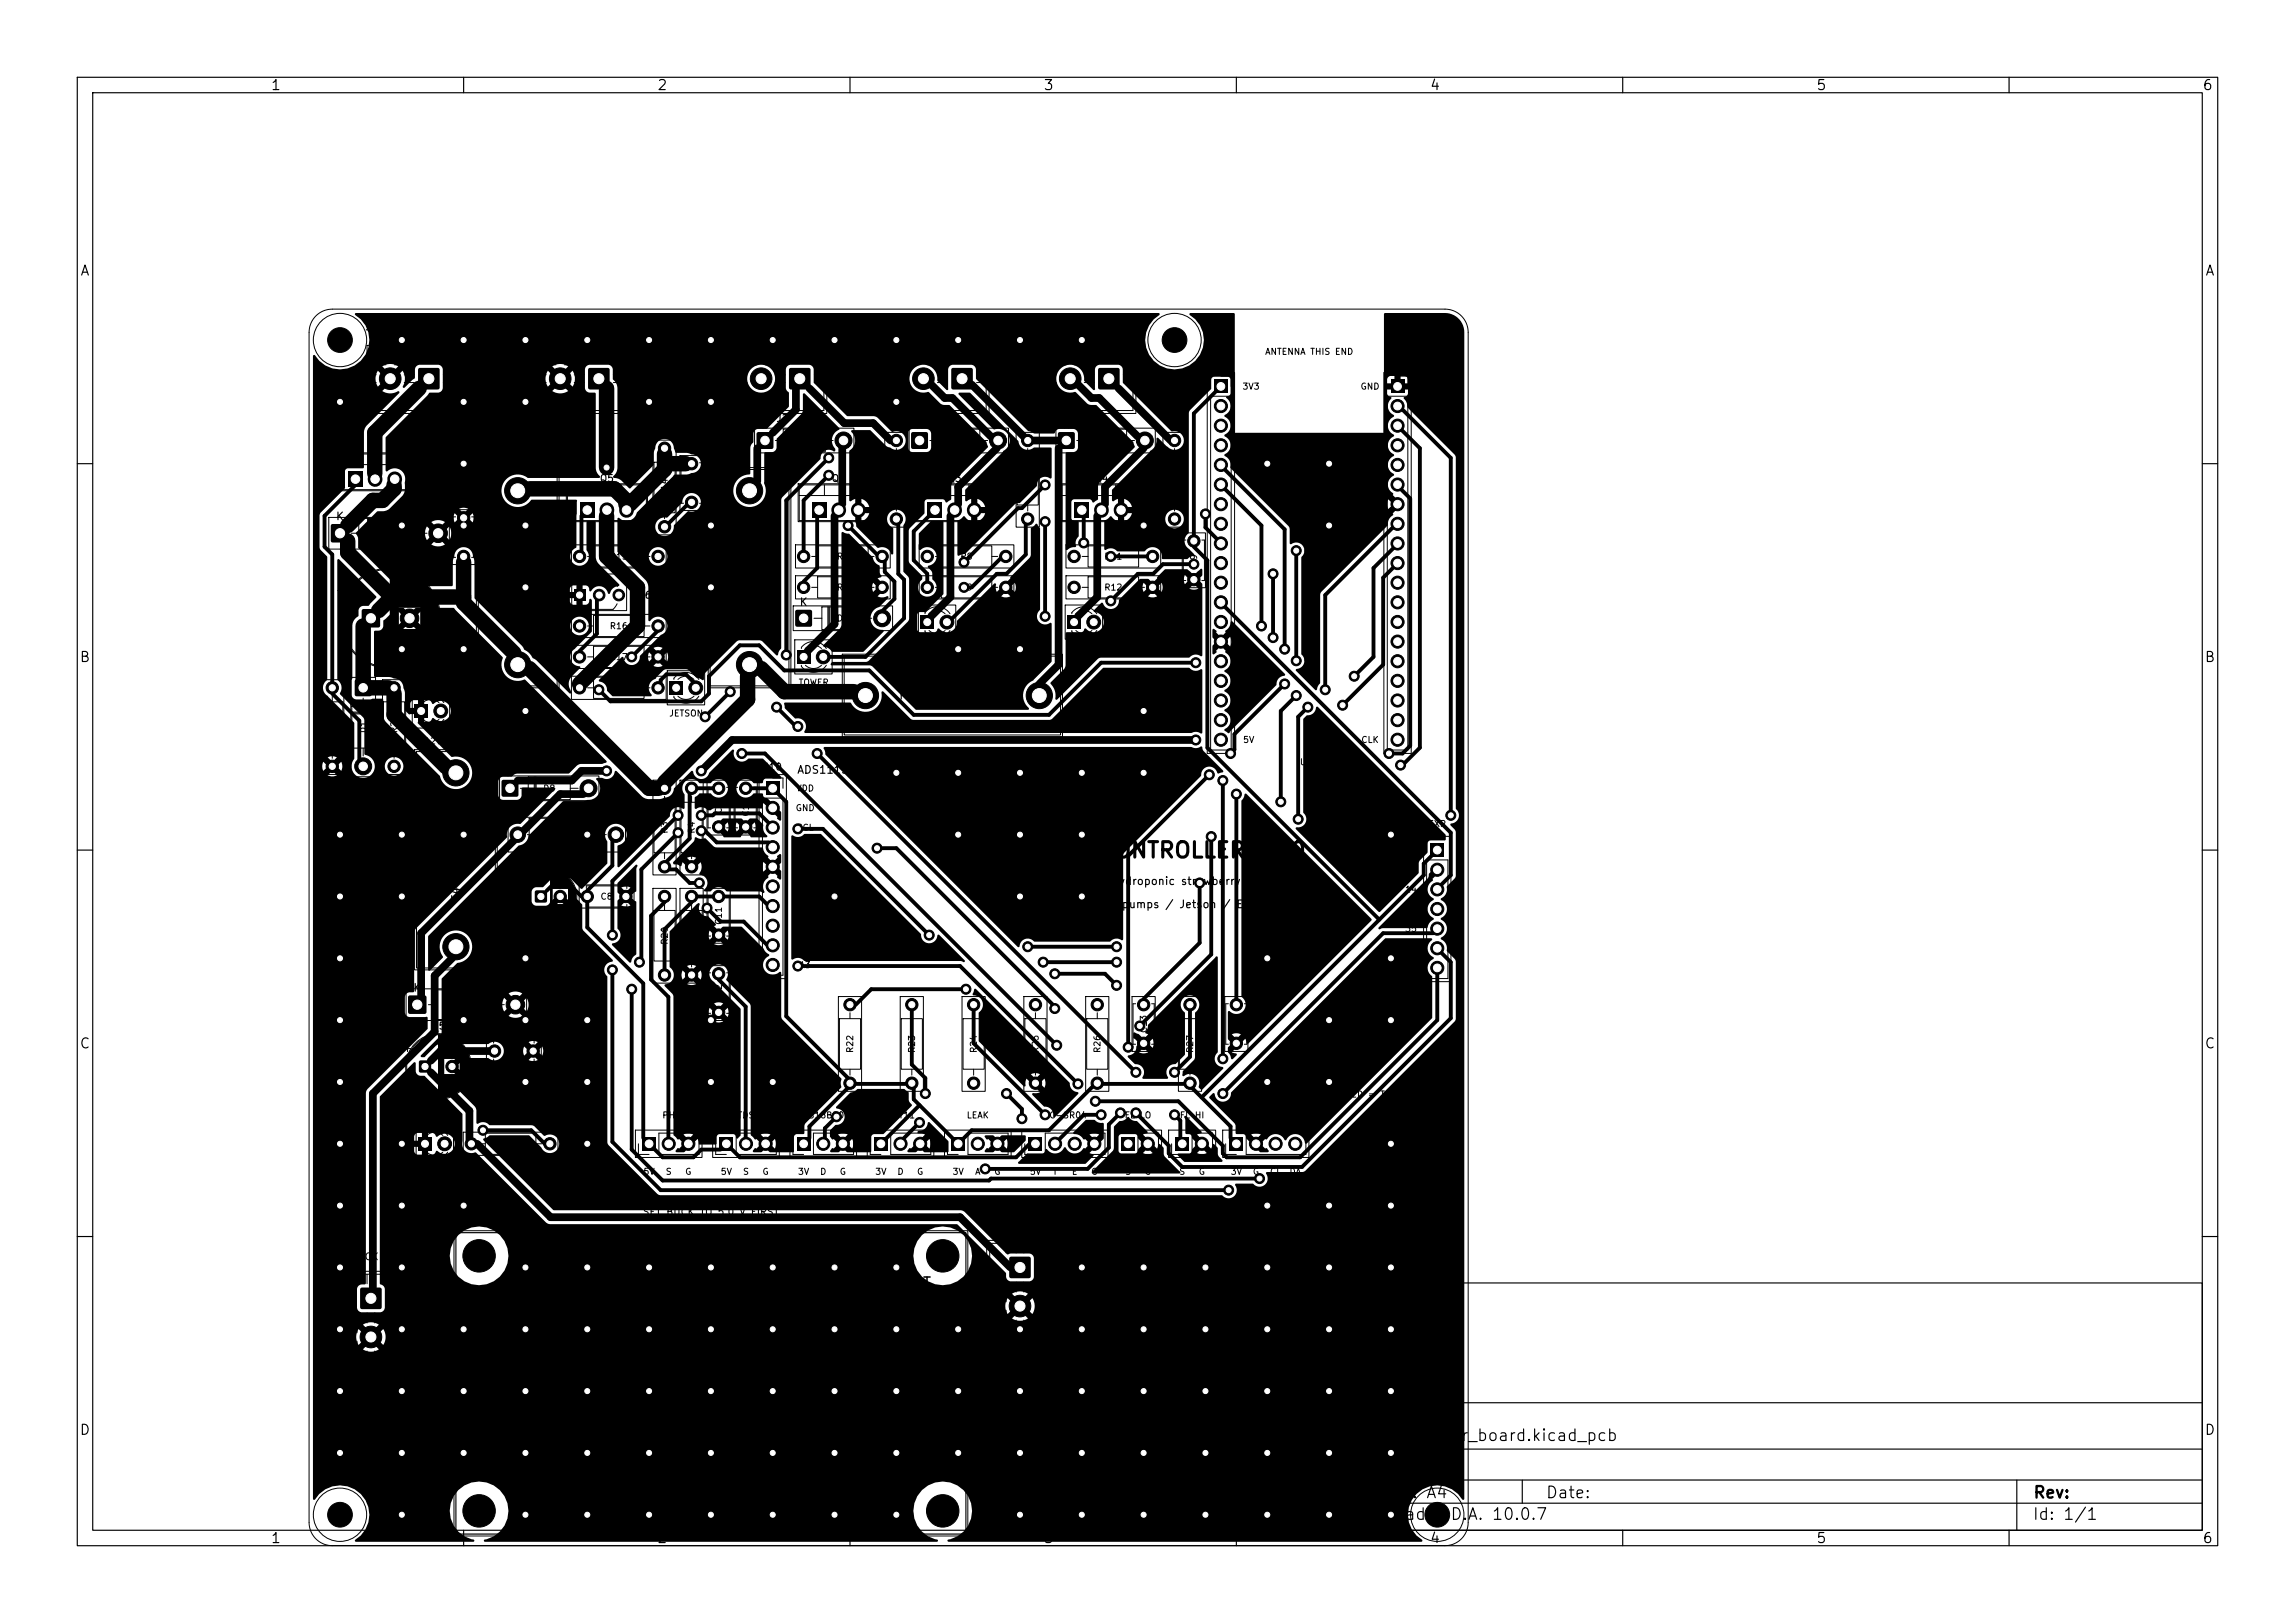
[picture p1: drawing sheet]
<svg xmlns="http://www.w3.org/2000/svg" width="297mm" height="210mm" viewBox="0 0 297 210" stroke-linecap="round" stroke-linejoin="round" font-family="sans-serif">
<defs><g id="words">
<g font-size="2">
<text x="130.8" y="111.5">TOWER CONTROLLER v1.0</text>
<text x="178" y="190.8">Title:</text>
</g>
<g font-size="1.5">
<text x="178" y="186.8">File: tower_board.kicad_pcb</text>
<text x="178" y="197">KiCad E.D.A. 10.0.7</text>
<text x="178" y="194.2">Size: A4</text>
<text x="200" y="194.2">Date:</text>
<text x="263" y="197">Id: 1/1</text>
<text x="263" y="194.2">Rev:</text>
</g>
<text font-size="1.4" x="116.4" y="167.1">OUT</text>
<g font-size="1.3">
<text x="35" y="12">1</text>
<text x="85" y="12">2</text>
<text x="135" y="12">3</text>
<text x="185" y="12">4</text>
<text x="235" y="12">5</text>
<text x="285" y="12">6</text>
<text x="10.3" y="36">A</text>
<text x="285.3" y="36">A</text>
<text x="10.2" y="86">B</text>
<text x="285.2" y="86">B</text>
<text x="10.2" y="136">C</text>
<text x="285.2" y="136">C</text>
<text x="10.2" y="186">D</text>
<text x="285.2" y="186">D</text>
<text x="35" y="200">1</text>
<text x="85" y="200">2</text>
<text x="135" y="200">3</text>
<text x="185" y="200">4</text>
<text x="235" y="200">5</text>
<text x="285" y="200">6</text>
</g>
<g font-size="1">
<text x="47.1" y="43.4">-</text>
<text x="98.4" y="55.7">K</text>
<text x="118.4" y="55.7">K</text>
<text x="137.4" y="55.7">K</text>
<text x="43.4" y="67.6">K</text>
<text x="67.8" y="77.6" transform="rotate(-90 67.8 77.6)">5A</text>
<text x="103.4" y="78.7">K</text>
<text x="170.2" y="87.7" transform="rotate(-90 170.2 87.7)">ESP32 NODEMCU-32S 38-PIN</text>
<text x="116.3" y="90.8">F2</text>
<text x="65.4" y="100.7">K</text>
<text x="103.1" y="100.4">ADS1115</text>
<text x="59.8" y="110" transform="rotate(-90 59.8 110)">BUCK</text>
<text x="59.8" y="116.7" transform="rotate(-90 59.8 116.7)">F4</text>
<text x="134.6" y="114.8">solar semi-hydroponic strawberry</text>
<text x="135.1" y="117.8">12 V in / 3 pumps / Jetson / ESP32</text>
<text x="53.4" y="128.6">K</text>
<text x="77.6" y="181.3">display side up, on 10 mm standoffs</text>
</g>
<g font-size=".9">
<text x="47.5" y="58.6">Q1</text>
<text x="52.4" y="54.8">J1</text>
<text x="100.4" y="54.8">J2</text>
<text x="77.5" y="62.6">Q5</text>
<text x="107.6" y="62.6">Q2</text>
<text x="122.6" y="62.6">Q3</text>
<text x="141.6" y="62.6">Q4</text>
<text x="82.4" y="77.7">Q6</text>
<text x="98.7" y="99.9">J10</text>
<text x="55.8" y="133.4">C5</text>
<text x="83.1" y="157.5">SET BUCK TO 5.0 V FIRST</text>
<text x="45.3" y="163.3">BUCK</text>
</g>
<g font-size=".8">
<text x="163.7" y="46.1">ANTENNA THIS END</text>
<text x="160.7" y="50.6">3V3</text>
<text x="176" y="50.6">GND</text>
<text x="86.6" y="64.3" transform="rotate(-90 86.6 64.3)">R14</text>
<text x="78.8" y="72.6">R15</text>
<text x="108.2" y="76.6">R6</text>
<text x="108.2" y="72.6">R5</text>
<text x="124.2" y="76.6">R9</text>
<text x="124.2" y="72.6">R8</text>
<text x="142.8" y="72.6">R11</text>
<text x="142.8" y="76.6">R12</text>
<text x="155.1" y="73.4" transform="rotate(-90 155.1 73.4)">C9</text>
<text x="78.8" y="81.6">R16</text>
<text x="108.2" y="80.6">D4</text>
<text x="78.8" y="85.6">R17</text>
<text x="103.3" y="88.9">TOWER</text>
<text x="47.6" y="94.9" transform="rotate(-90 47.6 94.9)">D1</text>
<text x="51.6" y="94.9" transform="rotate(-90 51.6 94.9)">R2</text>
<text x="86.5" y="92.9">JETSON</text>
<text x="54.8" y="96.5">12V</text>
<text x="160.8" y="96.3">5V</text>
<text x="168.1" y="99.2">USB</text>
<text x="176.1" y="96.3">CLK</text>
<text x="70.2" y="102.6">D8</text>
<text x="86.6" y="107.9" transform="rotate(-90 86.6 107.9)">R3</text>
<text x="90.1" y="107.9" transform="rotate(-90 90.1 107.9)">R4</text>
<text x="93.6" y="105.4" transform="rotate(-90 93.6 105.4)">C3</text>
<text x="97.1" y="105.7" transform="rotate(-90 97.1 105.7)">C10</text>
<text x="102.9" y="105.1">GND</text>
<text x="103" y="102.6">VDD</text>
<text x="103" y="107.7">SCL</text>
<text x="184.8" y="107.2">EXP</text>
<text x="102.6" y="112.8">ADDR</text>
<text x="77.6" y="116.6">C8</text>
<text x="93.6" y="119.7" transform="rotate(-90 93.6 119.7)">C11</text>
<text x="181.8" y="115.7">14</text>
<text x="86.6" y="122.3" transform="rotate(-90 86.6 122.3)">R20</text>
<text x="103.4" y="125.5">A3</text>
<text x="181.8" y="120.8">35</text>
<text x="93.6" y="129.7" transform="rotate(-90 93.6 129.7)">C12</text>
<text x="110.6" y="136.3" transform="rotate(-90 110.6 136.3)">R22</text>
<text x="118.6" y="136.3" transform="rotate(-90 118.6 136.3)">R23</text>
<text x="126.6" y="136.3" transform="rotate(-90 126.6 136.3)">R24</text>
<text x="134.6" y="136.3" transform="rotate(-90 134.6 136.3)">R25</text>
<text x="142.6" y="136.3" transform="rotate(-90 142.6 136.3)">R26</text>
<text x="148.6" y="133.7" transform="rotate(-90 148.6 133.7)">C13</text>
<text x="154.6" y="136.3" transform="rotate(-90 154.6 136.3)">R27</text>
<text x="160.6" y="133.7" transform="rotate(-90 160.6 133.7)">C14</text>
<text x="167.3" y="142.2">FL LO: CLOSED = TANK LOW</text>
<text x="85.6" y="144.9">PH</text>
<text x="95.4" y="144.9">TDS</text>
<text x="103.8" y="144.9">DS18B20</text>
<text x="114.6" y="144.9">DHT11</text>
<text x="125" y="144.9">LEAK</text>
<text x="134.9" y="144.9">HC-SR04</text>
<text x="145.5" y="144.9">FL LO</text>
<text x="152.6" y="144.9">FL HI</text>
<text x="83.2" y="152.2">5V</text>
<text x="86.1" y="152.2">S</text>
<text x="88.6" y="152.2">G</text>
<text x="93.2" y="152.2">5V</text>
<text x="96.1" y="152.2">S</text>
<text x="98.6" y="152.2">G</text>
<text x="103.2" y="152.2">3V</text>
<text x="106.1" y="152.2">D</text>
<text x="108.6" y="152.2">G</text>
<text x="113.2" y="152.2">3V</text>
<text x="116.1" y="152.2">D</text>
<text x="118.6" y="152.2">G</text>
<text x="123.2" y="152.2">3V</text>
<text x="126.1" y="152.2">A</text>
<text x="128.6" y="152.2">G</text>
<text x="133.2" y="152.2">5V</text>
<text x="136.2" y="152.2">T</text>
<text x="138.6" y="152.2">E</text>
<text x="141.1" y="152.2">G</text>
<text x="145.5" y="152.2">S</text>
<text x="148.1" y="152.2">G</text>
<text x="152.5" y="152.2">S</text>
<text x="155.1" y="152.2">G</text>
<text x="159.2" y="152.2">3V</text>
<text x="162.1" y="152.2">G</text>
<text x="164.3" y="152.2">CL</text>
<text x="166.8" y="152.2">DA</text>
</g>
</g></defs>
<g fill="none" stroke="#000" stroke-width=".15">
<path d="M10 10h277v190h-277zM12 12h273v186h-273zM60 10v2M110 10v2M160 10v2M210 10v2M260 10v2M10 60h2M285 60h2M10 110h2M285 110h2M59 159.5h66v39h-66z"/>
<path d="M10 160h2M177 166h108v32h-108zM285 160h2M60 198v2M110 198v2M160 198v2M177 194.5h108M177 191.5h108M177 187.5h108M177 181.5h108M197 191.5v3M210 198v2"/>
<path d="M260 198v2M261 191.5v6.5"/>
</g>
<g fill="none" stroke="#000" stroke-width=".13">
<path d="M40.9 40.9a3 3 0 0 1 2.1-.9h144a3 3 0 0 1 3 3v154a3 3 0 0 1-3 3h-144a3 3 0 0 1-3-3v-154a3 3 0 0 1 .9-2.1zM43.3 58.6h10.5v4.9h-10.5zM43.4 58.7h10.2v4.7h-10.2zM46.7 58.7v1.4M47.5 44.7h11.5v8.8h-11.5zM47.9 48.5h.8M47.9 49.5h.8M47.9 47.2h2.1M50.4 58.7v1.4M51 47.2h2.6M52.3 48.5h1.3M52.3 49.5h1.3"/>
<path d="M55.1 44.5h.8l-.4 .6zM55.2 45.1h-7.3v8h10.7v-8h-2.8M57.4 48.5h1.2M57.4 49.5h1.2M57.4 47.2h1.2M69.5 44.7h11.5v8.8h-11.5zM69.9 48.5h.8M69.9 49.5h.8M69.9 47.2h2.1M73 47.2h2.6M74.3 48.5h1.3M74.3 49.5h1.3"/>
<path d="M77.1 44.5h.8l-.4 .6zM77.2 45.1h-7.3v8h10.7v-8h-2.8M79.4 48.5h1.2M79.4 49.5h1.2M79.4 47.2h1.2M84.5 57h3v12.2h-3zM84.6 59.8h2.8v6.5h-2.8zM86 59v.8M88 59h3v7h-3zM88.5 59.9h-.4v5.2h.4M90.5 59.9h.4v5.2h-.4M95.5 44.7h11.5v8.8h-11.5z"/>
<path d="M95.9 48.5h.8M95.9 49.5h.8M95.9 47.2h2.1M97.7 55.4h12.8v3.2h-12.8zM99 47.2h2.6M100.3 48.5h1.3M100.3 49.5h1.3M100.3 57h1.1M101.4 55.5h5.4v3h-5.4zM102.1 55.5v3M102.3 55.5v3M102.4 55.5v3"/>
<path d="M103.1 44.5h.8l-.4 .6zM103.2 45.1h-7.3v8h10.7v-8h-2.8M105.4 48.5h1.2M105.4 49.5h1.2M105.4 47.2h1.2M106.8 57h1M114.5 56h3v12.2h-3zM114.6 58.8h2.8v6.5h-2.8zM116 58v.8M116.5 44.7h11.5v8.8h-11.5zM116.9 48.5h.8M116.9 49.5h.8"/>
<path d="M116.9 47.2h2.1M117.7 55.4h12.8v3.2h-12.8zM120 47.2h2.6M120.3 57h1.1M121.3 48.5h1.3M121.3 49.5h1.3M121.4 55.5h5.4v3h-5.4zM122.1 55.5v3M122.3 55.5v3M122.4 55.5v3M124.1 44.5h.8l-.4 .6zM124.2 45.1h-7.3v8h10.7v-8h-2.8"/>
<path d="M126.4 48.5h1.2M126.4 49.5h1.2M126.4 47.2h1.2M126.8 57h1M131.5 56h3v12.2h-3zM131.6 58.8h2.8v6.5h-2.8zM133 58v.8M135.5 44.7h11.5v8.8h-11.5zM135.9 48.5h.8M135.9 49.5h.8M135.9 47.2h2.1M136.6 55.4h12.9v3.2h-12.9z"/>
<path d="M139 47.2h2.6M139.3 57h1.1M140.3 48.5h1.3M140.3 49.5h1.3M140.4 55.5h5.4v3h-5.4zM141.1 55.5v3M141.3 55.5v3M141.4 55.5v3M143.1 44.5h.8l-.4 .6zM143.2 45.1h-7.3v8h10.7v-8h-2.8M145.4 48.5h1.2M145.4 49.5h1.2"/>
<path d="M145.4 47.2h1.2M145.8 57h1M150.5 56h3v12.2h-3zM150.6 58.8h2.8v6.5h-2.8zM152 58v.8M156.2 48.2h3.6v49.3h-3.6zM156.7 51.3h2.6v45.8h-2.6zM158 48.7h1.3v1.3M179.1 48.2h3.5v49.3h-3.5zM179.5 51.3h2.7v45.8h-2.7zM180.9 48.7h1.3v1.3M42.6 67h15.5v4h-15.5z"/>
<path d="M43.4 60.1h10.2M43.7 76.4h1.2M44.3 75.8v1.3M45.4 69h1M46.4 67.1h7.9v3.8h-7.9zM47.6 67.1v3.8M47.7 67.1v3.8M47.8 67.1v3.8M50.5 73.7v12.6M50.6 73.7v12.6M50.7 73.7v12.6M50.8 73.7v12.6"/>
<path d="M50.9 73.7v12.6M51 73.7v12.6M51.1 73.7v12.6M51.2 73.7v12.6M51.3 73.7v12.6M51.4 73.7v12.6M51.5 73.7v12.6M51.5 73.8v12.4M51.6 73.8v4.8M51.7 73.8v4.8M51.8 73.8v4.8M51.9 73.8v4.8"/>
<path d="M52 73.8v4.8M52 73.9v4.7M52.1 73.9v4.7M52.2 73.9v4.7M52.3 73.9v4.7M52.4 74v4.6M52.5 74v4.6M52.6 74v4.6M52.7 74v4.6M52.7 74.1v4.5M52.8 74.1v4.5M52.9 74.1v4.5"/>
<path d="M52.9 74.2v4.4M53 74.2v4.4M53.1 74.2v4.4M53.2 74.3v4.3M53.3 74.3v4.3M53.4 74.4v4.2M53.5 74.4v4.2M53.6 74.5v4.1M53.7 74.5v4.1M53.7 74.6v4M53.8 74.6v4M53.9 74.6v4"/>
<path d="M53.9 74.7v3.9M54 74.7v3.9M54.1 74.8v3.8M54.2 74.8v3.8M54.2 74.9v3.7M54.3 74.9v3.7M54.3 69h1M54.3 75v3.6M54.4 75v3.6M54.5 75.1v9.9M54.5 75.1v9.8M54.6 75.1v9.8"/>
<path d="M54.6 75.2v9.6M54.7 75.2v9.6M54.7 75.3v9.4M54.8 75.3v9.4M54.8 75.4v9.2M54.9 75.4v9.2M54.9 75.5v9M55 75.5v9M55 75.6v8.8M55.1 75.6v8.8M55.1 75.7v8.6M55.2 75.7v8.6"/>
<path d="M55.2 75.8v8.4M55.3 75.8v8.4M55.3 75.9v8.2M55.4 75.9v8.2M55.4 76v8M55.5 76v8M55.5 76.1v7.8M55.6 76.2v7.6M55.6 76.3v7.5M55.7 76.3v7.4M55.7 76.4v7.2M55.8 76.5v7"/>
<path d="M55.9 76.6v6.8M55.9 76.7v6.6M56 76.8v6.4M56 76.9v6.2M56.1 76.9v6.2M56.1 77v6M56.1 77.1v5.8M56.2 77.2v5.6M56.3 77.3v5.4M56.3 77.4v5.2M56.3 77.5v5M56.4 77.6v4.8"/>
<path d="M56.4 77.7v4.6M56.5 77.8v4.4M56.5 77.9v4.2M56.5 78v4M56.6 78.1v3.8M56.6 78.3v3.4M56.7 78.4v3.2M56.7 78.6v2.8M56.7 78.8v2.4M56.8 79v2M56.8 79.2v1.6M56.9 79.7v.6"/>
<path d="M58.5 66h3v7h-3zM59 66.9h-.4v5.2h.4M61 66.9h.4v5.2h-.4M61.7 60.5h10.7v28.5h-10.7zM61.9 60.7h10.2v28h-10.2zM73.3 62.6h10.5v4.9h-10.5zM73.4 62.7h10.2v4.7h-10.2zM73.4 64.1h10.2M74 79.5h12.2v3h-12.2zM74 70.5h12.2v3h-12.2zM74 74.3h7.1v4.7h-7.1zM75.2 75.9a2.6 2.6 0 0 1 2.3-1.5 2.6 2.6 0 0 1 2.4 1.5"/>
<path d="M75.2 78.1l.5 .7 3.6 .1 .6-.8M76 72h.8M76.7 62.7v1.4M76.8 79.6h6.6v2.8h-6.6zM76.8 70.6h6.6v2.8h-6.6zM80.4 62.7v1.4M83.3 72h.8M86 66.4v.7M91.7 60.5h10.7v28.5h-10.7zM91.9 60.7h10.2v28h-10.2zM102.7 78.4h12.8v3.2h-12.8zM103 74.5h12.2v3h-12.2z"/>
<path d="M103 70.5h12.2v3h-12.2zM103.3 62.6h10.5v4.9h-10.5zM103.4 62.7h10.2v4.7h-10.2zM103.4 64.1h10.2M105 76h.8M105 72h.8M105.8 74.6h6.6v2.8h-6.6zM105.8 70.6h6.6v2.8h-6.6zM106.4 78.5h5.4v3h-5.4zM106.7 62.7v1.4M107.1 78.5v3M107.3 78.5v3"/>
<path d="M107.4 78.5v3M110.4 62.7v1.4M112.4 76h.7M112.4 72h.7M116 65.4v.7M118.3 62.6h10.5v4.9h-10.5zM118.4 62.7h10.2v4.7h-10.2zM118.4 64.1h10.2M118.8 78.3h4.9v4.4h-4.9zM118.9 74.5h12.3v3h-12.3zM118.9 70.5h12.3v3h-12.3zM120.2 79.4a1.5 1.5 0 0 1 2.1 0"/>
<path d="M121 76h.8M121 72h.8M121.7 62.7v1.4M121.8 74.6h6.6v2.8h-6.6zM121.8 70.6h6.6v2.8h-6.6zM122.9 79.4a1.99 1.99 0 0 0-3.2-.1v.1M125.4 62.7v1.4M128.3 76h.8M128.3 72h.8M133 65.4v.7M137.3 62.6h10.5v4.9h-10.5zM137.4 62.7h10.2v4.7h-10.2z"/>
<path d="M137.4 64.1h10.2M137.9 78.3h4.8v4.4h-4.8zM137.9 70.5h12.3v3h-12.3zM137.9 74.5h12.3v3h-12.3zM139.2 79.4a1.5 1.5 0 0 1 2.1 0M140 76h.8M140 72h.8M140.7 62.7v1.4M140.8 70.6h6.5v2.8h-6.5zM140.8 74.6h6.5v2.8h-6.5zM141.9 79.4a1.99 1.99 0 0 0-3.2-.1v.1M144.4 62.7v1.4"/>
<path d="M147.4 76h.7M147.4 72h.7M152 65.4v.7M153 69h3v7h-3zM153.5 69.9h-.4v5.2h.4M155.5 69.9h.4v5.2h-.4M41.5 88h3v12.2h-3zM41.6 90.8h2.8v6.6h-2.8zM43 90v.8M43 97.4v.7M45.4 87.7h3.2v12.8h-3.2zM45.5 92.1h3"/>
<path d="M45.5 92.3h3M45.5 92.4h3M45.5 91.4h3v5.4h-3zM47 90.3v1.1M47 96.8v1M49.5 88h3v12.2h-3zM49.6 90.8h2.8v6.6h-2.8zM51 90v.8M51 97.4v.7M51.6 81.4v4.8M51.7 81.4v4.8M51.8 81.4v4.8"/>
<path d="M51.9 81.4v4.8M52 81.4v4.8M52 81.4v4.7M52.1 81.4v4.7M52.2 81.4v4.7M52.3 81.4v4.7M52.4 81.4v4.6M52.5 81.4v4.6M52.6 81.4v4.6M52.7 81.4v4.6M52.7 81.4v4.5M52.8 81.4v4.5"/>
<path d="M52.9 81.4v4.5M52.9 81.4v4.4M53 81.4v4.4M53.1 81.4v4.4M53.2 81.4v4.3M53.3 81.4v4.3M53.3 89.8h4.9v4.4h-4.9zM53.4 81.4v4.2M53.5 81.4v4.2M53.6 81.4v4.1M53.6 97h10.7v28.5h-10.7zM53.7 81.4v4.1"/>
<path d="M53.7 81.4v4M53.8 81.4v4M53.9 81.4v4M53.9 81.4v3.9M53.9 97.3h10.2v27.9h-10.2zM54 81.4v3.9M54.1 81.4v3.8M54.2 81.4v3.8M54.2 90.9v-.1a1.99 1.99 0 0 1 3.2 .1M54.2 93.1v.1a1.99 1.99 0 0 0 3.2-.1M54.2 81.4v3.7M54.3 81.4v3.7"/>
<path d="M54.3 81.4v3.6M54.4 81.4v3.6M54.7 90.9a1.5 1.5 0 0 1 2.1 0M54.7 93.1a1.5 1.5 0 0 0 2.1 0M74 87.5h12.2v3h-12.2zM74 83.5h12.2v3h-12.2zM76 81h.8M76 89h.8M76 85h.8M76.8 87.6h6.6v2.8h-6.6zM76.8 83.6h6.6v2.8h-6.6zM83.3 81h.8"/>
<path d="M83.3 89h.8M83.3 85h.8M86.4 86.8h4.8v4.4h-4.8zM87.2 87.9v-.1a1.99 1.99 0 0 1 3.2 .1M87.2 90.1v.1a1.99 1.99 0 0 0 3.2-.1M87.7 87.9a1.5 1.5 0 0 1 2.1 0M87.7 90.1a1.5 1.5 0 0 0 2.1 0M102.8 82.8h4.9v4.4h-4.9zM103.7 83.9v-.1a1.99 1.99 0 0 1 3.2 .1M103.7 86.1v.1a1.99 1.99 0 0 0 3.2-.1M104.2 83.9a1.5 1.5 0 0 1 2.1 0M104.2 86.1a1.5 1.5 0 0 0 2.1 0"/>
<path d="M105.3 80h1.1M109 84.7h28.5v10.7h-28.5zM109.2 84.9h28v10.2h-28zM111.8 80h1M120.2 81.6a1.5 1.5 0 0 0 2.1 0M122.9 81.6a1.99 1.99 0 0 1-3.2 .1v-.1M139.2 81.6a1.5 1.5 0 0 0 2.1 0M141.9 81.6a1.99 1.99 0 0 1-3.2 .1v-.1M64.7 100.4h12.8v3.2h-12.8zM65.7 105.8h15.3v4.4h-15.3zM67.3 102h1.1M67.7 114.2h.7"/>
<path d="M68.1 113.8v.7M68.2 108h.3M68.4 100.5h5.4v3h-5.4zM68.5 105.9h9.7v4.2h-9.7zM69.1 100.5v3M69.3 100.5v3M69.4 100.5v3M71.3 112.8v6.4M71.4 112.8v6.4M71.5 112.8v6.4M71.5 112.8v2.2M71.5 117v2.2"/>
<path d="M71.6 112.8v2.2M71.6 117v2.2M71.7 112.8v2.2M71.7 117v2.2M71.8 112.8v2.2M71.8 117v2.2M71.9 112.8v2.2M71.9 117v2.2M72 112.9v2.1M72 117v2.2M72 117v2.1M72.1 112.9v2.1"/>
<path d="M72.1 117v2.1M72.2 112.9v2.1M72.2 117v2.1M72.3 112.9v2.1M72.3 117v2.1M72.3 113v2M72.3 117v2M72.4 113v2M72.4 117v2M72.5 113v2M72.5 117v2M72.6 113v2"/>
<path d="M72.6 117v2M72.6 113.1v1.9M72.6 117v1.9M72.7 113.1v1.9M72.7 117v1.9M72.8 113.1v1.9M72.8 117v1.9M72.8 113.2v1.8M72.8 117v1.8M72.9 113.2v1.8M72.9 117v1.8M73 113.3v1.7"/>
<path d="M73 117v1.7M73.1 113.3v1.7M73.1 117v1.7M73.1 113.4v1.6M73.1 117v1.6M73.2 113.4v1.6M73.2 117v1.6M73.2 113.5v1.5M73.2 117v1.5M73.3 113.5v1.5M73.3 117v1.5M73.4 113.6v1.4"/>
<path d="M73.4 117v1.5M73.4 117v1.4M73.5 113.7v1.3M73.5 117v1.3M73.6 113.7v4.6M73.6 113.8v4.4M73.7 113.9v4.2M73.8 114v4M73.8 102h1M73.8 114.1v3.8M73.9 114.1v3.8M73.9 114.2v3.6"/>
<path d="M74 114.2v3.6M74 114.3v3.4M74 114.4v3.2M74.1 114.4v3.2M74.1 114.5v3M74.2 114.6v2.8M74.2 114.7v2.7M74.2 114.7v2.6M74.3 114.8v2.4M74.3 114.9v2.2M74.4 115.1v1.8M74.4 115.2v1.6"/>
<path d="M74.4 115.4v1.2M74.5 115.6v.8M75 114.5h7v3h-7zM75.9 115v-.4h5.2v.4M75.9 117v.4h5.2v-.4M78.2 108h.3M84.5 114.9h3v12.3h-3zM84.5 101h3v12.2h-3zM84.6 117.8h2.8v6.6h-2.8zM84.6 103.8h2.8v6.6h-2.8zM86 103v.8M86 110.4v.7"/>
<path d="M86 117v.8M88 114.9h3v12.3h-3zM88 101h3v12.2h-3zM88.1 117.8h2.8v6.6h-2.8zM88.1 103.8h2.8v6.6h-2.8zM89.5 103v.8M89.5 110.4v.7M89.5 117v.8M91.5 114.9h3v7.2h-3zM91.5 101h3v7.1h-3zM92 115.9h-.4v5.2h.4M92 101.9h-.4v5.2h.4"/>
<path d="M94 115.9h.4v5.2h-.4M94 101.9h.4v5.2h-.4M95 101h3v7.1h-3zM95.5 101.9h-.4v5.2h.4M97.5 101.9h.4v5.2h-.4M98.2 100.2h3.6v26.4h-3.6zM98.7 103.3h2.6v22.9h-2.6zM100 100.7h1.3v1.3M184.2 108.2h3.6v18.8h-3.6zM184.6 111.3h2.8v15.3h-2.8zM186 108.6h-1.4v1.4M52.3 135.7h.8"/>
<path d="M52.6 127.9h15.5v4.2h-15.5zM52.7 135.3v.8M55.4 130h1M56.4 128.1h7.9v3.8h-7.9zM56.7 133.9v8.2M56.8 133.9v8.2M56.9 133.9v8.2M57 133.9v8.2M57.1 133.9v8.2M57.2 133.9v8.2M57.3 134v8M57.4 134v8"/>
<path d="M57.5 134v3M57.5 139v3M57.6 128.1v3.8M57.6 134v3M57.6 139v3M57.7 134v3M57.7 139v3M57.7 128.1v3.8M57.8 134.1v2.9M57.8 139v2.9M57.8 128.1v3.8M57.9 134.1v2.9"/>
<path d="M57.9 139v2.9M58 134.1v2.9M58 139v2.9M58.1 134.1v2.9M58.1 139v2.9M58.1 134.2v2.8M58.1 139v2.8M58.2 134.2v2.8M58.2 139v2.8M58.3 134.2v2.8M58.3 139v2.8M58.4 134.2v2.8"/>
<path d="M58.4 139v2.8M58.4 134.3v2.7M58.4 139v2.7M58.5 134.3v2.7M58.5 139v2.7M58.6 134.3v2.7M58.6 139v2.7M58.6 134.4v2.6M58.6 139v2.6M58.7 134.4v2.6M58.7 139v2.6M58.8 134.4v2.6"/>
<path d="M58.8 139v2.6M58.8 134.5v2.5M58.8 139v2.5M58.9 134.5v2.5M58.9 139v2.5M59 134.6v2.4M59 139v2.4M59.1 134.6v2.4M59.1 139v2.4M59.1 134.7v2.3M59.1 139v2.3M59.2 134.7v2.3"/>
<path d="M59.2 139v2.3M59.2 134.8v2.2M59.3 134.8v2.2M59.3 139v2.2M59.4 134.8v2.2M59.4 139v2.2M59.4 134.9v2.1M59.4 139v2.1M59.5 134.9v2.1M59.5 139v2.1M59.5 135v2M59.5 139v2"/>
<path d="M59.6 135v6M59.6 135.1v5.8M59.7 135.1v5.8M59.7 135.2v5.6M59.8 135.3v5.4M59.9 135.3v5.4M59.9 135.4v5.2M60 135.5v5M60.1 135.6v4.8M60.1 135.7v4.6M60.2 135.8v4.4M60.3 135.9v4.2"/>
<path d="M60.3 136v4M60.4 136.1v3.8M60.4 136.2v3.6M60.5 136.3v3.4M60.5 136.4v3.2M60.6 136.5v3M60.6 136.7v2.6M60.7 136.8v2.4M60.7 136.9v2.2M60.7 137.1v1.8M60.8 137.2v1.6M60.8 137.5v1"/>
<path d="M63 134.5h7v3h-7zM63.9 135v-.4h5.2v.4M63.9 137v.4h5.2v-.4M64.3 130h1M86 124.4v.7M89.5 124.4v.7M91.5 124.9h3v7.2h-3zM92 125.9h-.4v5.2h.4M94 125.9h.4v5.2h-.4M108.5 128.9h3v12.3h-3zM108.6 131.8h2.8v6.5h-2.8zM110 131v.8"/>
<path d="M110 138.4v.7M116.5 128.9h3v12.3h-3zM116.6 131.8h2.8v6.5h-2.8zM118 131v.8M118 138.4v.7M124.5 128.9h3v12.3h-3zM124.6 131.8h2.8v6.5h-2.8zM126 131v.8M126 138.4v.7M132.5 128.9h3v12.3h-3zM132.6 131.8h2.8v6.5h-2.8zM134 131v.8"/>
<path d="M134 138.4v.7M140.5 128.9h3v12.3h-3zM140.6 131.8h2.8v6.5h-2.8zM142 131v.8M142 138.4v.7M146.5 128.9h3v7.2h-3zM147 129.9h-.4v5.2h.4M149 129.9h.4v5.2h-.4M152.5 128.9h3v12.3h-3zM152.6 131.8h2.8v6.5h-2.8zM154 131v.8M154 138.4v.7"/>
<path d="M158.5 128.9h3v7.2h-3zM159 129.9h-.4v5.2h.4M161 129.9h.4v5.2h-.4M53.9 145.8h4.8v4.4h-4.8zM55.2 146.9a1.5 1.5 0 0 1 2.1 0M55.2 149.1a1.5 1.5 0 0 0 2.1 0M57.9 146.9a1.99 1.99 0 0 0-3.2-.1v.1M57.9 149.1a1.99 1.99 0 0 1-3.2 .1v-.1M58.7 159.3h66.5v39.5h-66.5zM60 146.5h12.2v3h-12.2zM62 148h.8M62.8 146.6h6.5v2.8h-6.5z"/>
<path d="M69.4 148h.7M82.2 146.2h8.6v3.6h-8.6zM82.6 148v1.4h1.4M85.3 146.6h5.2v2.8h-5.2zM92.2 146.2h8.6v3.6h-8.6zM92.6 148v1.4h1.4M95.3 146.6h5.2v2.8h-5.2zM102.2 146.2h8.6v3.6h-8.6zM102.6 148v1.4h1.4M105.3 146.6h5.2v2.8h-5.2zM112.2 146.2h8.6v3.6h-8.6zM112.6 148v1.4h1.4"/>
<path d="M115.3 146.6h5.2v2.8h-5.2zM122.2 146.2h8.6v3.6h-8.6zM122.6 148v1.4h1.4M125.3 146.6h5.2v2.8h-5.2zM132.2 146.2h11.2v3.6h-11.2zM132.6 148v1.4h1.4M135.3 146.6h7.7v2.8h-7.7zM144.2 146.2h6.1v3.6h-6.1zM144.6 148v1.4h1.4M147.3 146.6h2.6v2.8h-2.6zM151.2 146.2h6.1v3.6h-6.1zM151.6 148v1.4h1.4"/>
<path d="M154.3 146.6h2.6v2.8h-2.6zM158.2 146.2h11.2v3.6h-11.2zM158.6 148v1.4h1.4M161.3 146.6h7.7v2.8h-7.7zM43.5 167.6l.6 .4-.6 .4zM43.7 164.5h8.8v11.5h-8.8zM44.1 167.7v-2.8h8v10.7h-8v-7.3M46.2 164.9v1.2M46.2 169.9v2.6M46.2 173.5v2.1M47.5 164.9v1.2M47.5 169.9v1.3"/>
<path d="M47.5 174.8v.8M48.5 164.9v1.2M48.5 169.9v1.3M48.5 174.8v.8M127.5 163.6l.6 .4-.6 .4zM127.7 160.5h8.8v11.5h-8.8zM128.1 163.7v-2.8h8v10.7h-8v-7.3M130.2 160.9v1.2M130.2 165.9v2.6M130.2 169.5v2.1M131.5 160.9v1.2M131.5 165.9v1.3"/>
<path d="M131.5 170.8v.8M132.5 160.9v1.2M132.5 165.9v1.3M132.5 170.8v.8"/>
<circle cx="44" cy="44" r="3.4"/>
<circle cx="152" cy="44" r="3.4"/>
<circle cx="50.5" cy="80" r="6.4"/>
<circle cx="50.5" cy="80" r="6.5"/>
<circle cx="71.2" cy="116" r="3.4"/>
<circle cx="71.2" cy="116" r="3.3"/>
<circle cx="56.7" cy="138" r="4.2"/>
<circle cx="56.7" cy="138" r="4.1"/>
<circle cx="44" cy="196" r="3.4"/>
<circle cx="186" cy="196" r="3.4"/>
</g>
<g fill="#000" stroke="#000" stroke-width=".13">
<circle cx="44" cy="52" r=".65"/>
<circle cx="44" cy="44" r="1.6"/>
<circle cx="50.5" cy="49" r="1.4"/>
<circle cx="52" cy="44" r=".65"/>
<circle cx="60" cy="44" r=".65"/>
<circle cx="60" cy="52" r=".65"/>
<circle cx="60" cy="60" r=".65"/>
<circle cx="68" cy="44" r=".65"/>
<circle cx="68" cy="52" r=".65"/>
<circle cx="72.5" cy="49" r="1.4"/>
<circle cx="76" cy="44" r=".65"/>
<circle cx="84" cy="44" r=".65"/>
<circle cx="84" cy="52" r=".65"/>
<circle cx="86" cy="58" r=".8"/>
<circle cx="89.5" cy="60" r=".8"/>
<circle cx="92" cy="44" r=".65"/>
<circle cx="92" cy="52" r=".65"/>
<circle cx="98.5" cy="49" r="1.4"/>
<circle cx="100" cy="44" r=".65"/>
<circle cx="107.2" cy="59.2" r=".65"/>
<circle cx="108" cy="44" r=".65"/>
<circle cx="109.2" cy="57" r="1.1"/>
<circle cx="116" cy="57" r=".8"/>
<circle cx="116" cy="44" r=".65"/>
<circle cx="116" cy="52" r=".65"/>
<circle cx="119.5" cy="49" r="1.4"/>
<circle cx="124" cy="44" r=".65"/>
<circle cx="129.2" cy="57" r="1.1"/>
<circle cx="132" cy="44" r=".65"/>
<circle cx="133" cy="57" r=".8"/>
<circle cx="138.5" cy="49" r="1.4"/>
<circle cx="140" cy="44" r=".65"/>
<circle cx="148.2" cy="57" r="1.1"/>
<circle cx="152" cy="44" r="1.6"/>
<circle cx="152" cy="57" r=".8"/>
<circle cx="158" cy="52.5" r=".85"/>
<circle cx="158" cy="57.6" r=".85"/>
<circle cx="158" cy="55.1" r=".85"/>
<circle cx="164" cy="60" r=".65"/>
<circle cx="172" cy="60" r=".65"/>
<circle cx="180.9" cy="52.5" r=".85"/>
<circle cx="180.9" cy="57.6" r=".85"/>
<circle cx="180.9" cy="55.1" r=".85"/>
<circle cx="52" cy="68" r=".65"/>
<circle cx="53" cy="80" r="1.2"/>
<circle cx="56.7" cy="69" r="1.2"/>
<circle cx="60" cy="72" r=".8"/>
<circle cx="60" cy="67" r=".8"/>
<circle cx="60" cy="68" r=".65"/>
<circle cx="67" cy="63.5" r="1.7"/>
<circle cx="68" cy="76" r=".65"/>
<circle cx="68" cy="68" r=".65"/>
<circle cx="75" cy="72" r=".8"/>
<circle cx="77.5" cy="77" r=".75"/>
<circle cx="78.5" cy="60.5" r=".65"/>
<circle cx="80.1" cy="77" r=".75"/>
<circle cx="85.2" cy="72" r=".8"/>
<circle cx="86" cy="68.2" r=".8"/>
<circle cx="89.5" cy="65" r=".8"/>
<circle cx="92" cy="76" r=".65"/>
<circle cx="92" cy="68" r=".65"/>
<circle cx="97" cy="63.5" r="1.7"/>
<circle cx="104" cy="72" r=".8"/>
<circle cx="104" cy="76" r=".8"/>
<circle cx="107.2" cy="61.5" r=".65"/>
<circle cx="109.8" cy="68" r=".65"/>
<circle cx="114.2" cy="72" r=".8"/>
<circle cx="114.2" cy="76" r=".8"/>
<circle cx="114.2" cy="80" r="1.1"/>
<circle cx="116" cy="67.2" r=".8"/>
<circle cx="120" cy="72" r=".8"/>
<circle cx="120" cy="76" r=".8"/>
<circle cx="124.8" cy="72.7" r=".65"/>
<circle cx="124.8" cy="76" r=".65"/>
<circle cx="130.2" cy="72" r=".8"/>
<circle cx="130.2" cy="76" r=".8"/>
<circle cx="133" cy="67.2" r=".8"/>
<circle cx="135.2" cy="62.7" r=".65"/>
<circle cx="135.2" cy="67.5" r=".65"/>
<circle cx="135.2" cy="79.7" r=".65"/>
<circle cx="139" cy="72" r=".8"/>
<circle cx="139" cy="76" r=".8"/>
<circle cx="140.2" cy="70.2" r=".65"/>
<circle cx="143.7" cy="72" r=".65"/>
<circle cx="143.7" cy="77.7" r=".65"/>
<circle cx="148" cy="68" r=".65"/>
<circle cx="149.2" cy="72" r=".8"/>
<circle cx="149.2" cy="76" r=".8"/>
<circle cx="152" cy="67.2" r=".8"/>
<circle cx="154.5" cy="75" r=".8"/>
<circle cx="154.5" cy="70" r=".8"/>
<circle cx="154.5" cy="73" r=".65"/>
<circle cx="156" cy="66.5" r=".65"/>
<circle cx="158" cy="62.7" r=".85"/>
<circle cx="158" cy="65.2" r=".85"/>
<circle cx="158" cy="75.4" r=".85"/>
<circle cx="158" cy="77.9" r=".85"/>
<circle cx="158" cy="60.2" r=".85"/>
<circle cx="158" cy="67.8" r=".85"/>
<circle cx="158" cy="70.3" r=".85"/>
<circle cx="158" cy="72.9" r=".85"/>
<circle cx="164.7" cy="74.2" r=".65"/>
<circle cx="167.7" cy="71.2" r=".65"/>
<circle cx="172" cy="68" r=".65"/>
<circle cx="180.9" cy="65.2" r=".85"/>
<circle cx="180.9" cy="62.7" r=".85"/>
<circle cx="180.9" cy="77.9" r=".85"/>
<circle cx="180.9" cy="70.3" r=".85"/>
<circle cx="180.9" cy="72.9" r=".85"/>
<circle cx="180.9" cy="60.2" r=".85"/>
<circle cx="180.9" cy="67.8" r=".85"/>
<circle cx="180.9" cy="75.4" r=".85"/>
<circle cx="43" cy="99.2" r=".8"/>
<circle cx="43" cy="89" r=".8"/>
<circle cx="47" cy="99.2" r="1.1"/>
<circle cx="51" cy="99.2" r=".8"/>
<circle cx="51" cy="89" r=".8"/>
<circle cx="52" cy="84" r=".65"/>
<circle cx="57" cy="92" r=".9"/>
<circle cx="60" cy="84" r=".65"/>
<circle cx="67" cy="86" r="1.7"/>
<circle cx="68" cy="92" r=".65"/>
<circle cx="75" cy="85" r=".8"/>
<circle cx="75" cy="81" r=".8"/>
<circle cx="75" cy="89" r=".8"/>
<circle cx="77.5" cy="89.2" r=".65"/>
<circle cx="78.5" cy="99.7" r=".65"/>
<circle cx="81.7" cy="85" r=".65"/>
<circle cx="85.2" cy="85" r=".8"/>
<circle cx="85.2" cy="81" r=".8"/>
<circle cx="85.2" cy="89" r=".8"/>
<circle cx="90" cy="89" r=".9"/>
<circle cx="90.7" cy="99.7" r=".65"/>
<circle cx="91.3" cy="92.7" r=".65"/>
<circle cx="94.5" cy="89.5" r=".65"/>
<circle cx="96" cy="97.5" r=".65"/>
<circle cx="97" cy="86" r="1.7"/>
<circle cx="100.5" cy="91.5" r=".65"/>
<circle cx="101.7" cy="84.7" r=".65"/>
<circle cx="103.2" cy="94" r=".65"/>
<circle cx="105.8" cy="97.5" r=".65"/>
<circle cx="106.5" cy="85" r=".9"/>
<circle cx="112" cy="90" r="1.7"/>
<circle cx="116" cy="100" r=".65"/>
<circle cx="122.5" cy="80.5" r=".9"/>
<circle cx="124" cy="84" r=".65"/>
<circle cx="124" cy="100" r=".65"/>
<circle cx="132" cy="84" r=".65"/>
<circle cx="132" cy="100" r=".65"/>
<circle cx="134.5" cy="90" r="1.7"/>
<circle cx="140" cy="100" r=".65"/>
<circle cx="141.5" cy="80.5" r=".9"/>
<circle cx="148" cy="92" r=".65"/>
<circle cx="148" cy="100" r=".65"/>
<circle cx="154.7" cy="85.7" r=".65"/>
<circle cx="154.8" cy="95.7" r=".65"/>
<circle cx="158" cy="80.5" r=".85"/>
<circle cx="158" cy="90.6" r=".85"/>
<circle cx="158" cy="93.2" r=".85"/>
<circle cx="158" cy="88.1" r=".85"/>
<circle cx="158" cy="95.7" r=".85"/>
<circle cx="158" cy="83" r=".85"/>
<circle cx="158" cy="85.6" r=".85"/>
<circle cx="159.2" cy="97.5" r=".65"/>
<circle cx="163.2" cy="81" r=".65"/>
<circle cx="164.7" cy="82.5" r=".65"/>
<circle cx="166.3" cy="88.5" r=".65"/>
<circle cx="166.3" cy="84" r=".65"/>
<circle cx="167.7" cy="85.5" r=".65"/>
<circle cx="167.7" cy="90" r=".65"/>
<circle cx="169.3" cy="91.5" r=".65"/>
<circle cx="171.5" cy="89.2" r=".65"/>
<circle cx="173.7" cy="91.2" r=".65"/>
<circle cx="175.3" cy="87.5" r=".65"/>
<circle cx="179.7" cy="97.5" r=".65"/>
<circle cx="180.9" cy="80.5" r=".85"/>
<circle cx="180.9" cy="83" r=".85"/>
<circle cx="180.9" cy="85.6" r=".85"/>
<circle cx="180.9" cy="90.6" r=".85"/>
<circle cx="180.9" cy="88.1" r=".85"/>
<circle cx="180.9" cy="93.2" r=".85"/>
<circle cx="180.9" cy="95.7" r=".85"/>
<circle cx="181.3" cy="99" r=".65"/>
<circle cx="44" cy="108" r=".65"/>
<circle cx="44" cy="116" r=".65"/>
<circle cx="52" cy="108" r=".65"/>
<circle cx="52" cy="116" r=".65"/>
<circle cx="59" cy="100" r="1.7"/>
<circle cx="60" cy="108" r=".65"/>
<circle cx="67" cy="108" r="1"/>
<circle cx="72.5" cy="116" r=".8"/>
<circle cx="76" cy="116" r=".8"/>
<circle cx="76" cy="108" r=".65"/>
<circle cx="76.2" cy="102" r="1.1"/>
<circle cx="79.7" cy="108" r="1"/>
<circle cx="81" cy="116" r=".8"/>
<circle cx="86" cy="112.2" r=".8"/>
<circle cx="86" cy="102" r=".8"/>
<circle cx="86" cy="116" r=".8"/>
<circle cx="87.7" cy="107.7" r=".65"/>
<circle cx="87.7" cy="105.5" r=".65"/>
<circle cx="89.5" cy="102" r=".8"/>
<circle cx="89.5" cy="112.2" r=".8"/>
<circle cx="89.5" cy="116" r=".8"/>
<circle cx="90.5" cy="114.2" r=".65"/>
<circle cx="90.7" cy="107.5" r=".65"/>
<circle cx="90.7" cy="105.5" r=".65"/>
<circle cx="91.5" cy="117.5" r=".65"/>
<circle cx="93" cy="102" r=".8"/>
<circle cx="93" cy="107" r=".8"/>
<circle cx="93" cy="116" r=".8"/>
<circle cx="96.5" cy="107" r=".8"/>
<circle cx="96.5" cy="102" r=".8"/>
<circle cx="100" cy="109.6" r=".85"/>
<circle cx="100" cy="107.1" r=".85"/>
<circle cx="100" cy="119.8" r=".85"/>
<circle cx="100" cy="104.5" r=".85"/>
<circle cx="100" cy="112.2" r=".85"/>
<circle cx="100" cy="117.2" r=".85"/>
<circle cx="100" cy="114.7" r=".85"/>
<circle cx="103.2" cy="107.2" r=".65"/>
<circle cx="108" cy="116" r=".65"/>
<circle cx="113.5" cy="109.7" r=".65"/>
<circle cx="124" cy="108" r=".65"/>
<circle cx="132" cy="108" r=".65"/>
<circle cx="132" cy="116" r=".65"/>
<circle cx="140" cy="108" r=".65"/>
<circle cx="140" cy="116" r=".65"/>
<circle cx="155.2" cy="114.2" r=".65"/>
<circle cx="156.5" cy="100.2" r=".65"/>
<circle cx="156.7" cy="108.2" r=".65"/>
<circle cx="158.2" cy="101" r=".65"/>
<circle cx="160" cy="102.7" r=".65"/>
<circle cx="165.7" cy="103.7" r=".65"/>
<circle cx="168" cy="106" r=".65"/>
<circle cx="180" cy="108" r=".65"/>
<circle cx="186" cy="117.6" r=".85"/>
<circle cx="186" cy="115.1" r=".85"/>
<circle cx="186" cy="112.5" r=".85"/>
<circle cx="187.7" cy="105.5" r=".65"/>
<circle cx="44" cy="132" r=".65"/>
<circle cx="44" cy="140" r=".65"/>
<circle cx="44" cy="124" r=".65"/>
<circle cx="58.5" cy="138" r=".8"/>
<circle cx="59" cy="122.5" r="1.7"/>
<circle cx="60" cy="132" r=".65"/>
<circle cx="64" cy="136" r=".8"/>
<circle cx="66.7" cy="130" r="1.2"/>
<circle cx="68" cy="132" r=".65"/>
<circle cx="68" cy="140" r=".65"/>
<circle cx="68" cy="124" r=".65"/>
<circle cx="69" cy="136" r=".8"/>
<circle cx="76" cy="132" r=".65"/>
<circle cx="76" cy="140" r=".65"/>
<circle cx="79.2" cy="121" r=".65"/>
<circle cx="79.3" cy="125.5" r=".65"/>
<circle cx="81.7" cy="128" r=".65"/>
<circle cx="82.7" cy="124.5" r=".65"/>
<circle cx="86" cy="126.2" r=".8"/>
<circle cx="89.5" cy="126.2" r=".8"/>
<circle cx="92" cy="132" r=".65"/>
<circle cx="92" cy="140" r=".65"/>
<circle cx="93" cy="131" r=".8"/>
<circle cx="93" cy="121" r=".8"/>
<circle cx="93" cy="126" r=".8"/>
<circle cx="100" cy="122.3" r=".85"/>
<circle cx="100" cy="124.9" r=".85"/>
<circle cx="100" cy="140" r=".65"/>
<circle cx="103.2" cy="125" r=".65"/>
<circle cx="110" cy="130" r=".8"/>
<circle cx="118" cy="130" r=".8"/>
<circle cx="120.2" cy="121" r=".65"/>
<circle cx="125" cy="128" r=".65"/>
<circle cx="126" cy="130" r=".8"/>
<circle cx="133" cy="122.5" r=".65"/>
<circle cx="134" cy="130" r=".8"/>
<circle cx="135" cy="124.5" r=".65"/>
<circle cx="136.5" cy="126" r=".65"/>
<circle cx="136.5" cy="130.5" r=".65"/>
<circle cx="136.7" cy="135.2" r=".65"/>
<circle cx="142" cy="130" r=".8"/>
<circle cx="144.5" cy="124.5" r=".65"/>
<circle cx="144.5" cy="122.5" r=".65"/>
<circle cx="144.5" cy="127.5" r=".65"/>
<circle cx="146" cy="135.5" r=".65"/>
<circle cx="147" cy="138.7" r=".65"/>
<circle cx="147.5" cy="132.7" r=".65"/>
<circle cx="148" cy="130" r=".8"/>
<circle cx="148" cy="135" r=".8"/>
<circle cx="152" cy="138.7" r=".65"/>
<circle cx="154" cy="130" r=".8"/>
<circle cx="158.2" cy="137" r=".65"/>
<circle cx="160" cy="130" r=".8"/>
<circle cx="160" cy="135" r=".8"/>
<circle cx="164" cy="140" r=".65"/>
<circle cx="164" cy="124" r=".65"/>
<circle cx="172" cy="132" r=".65"/>
<circle cx="172" cy="140" r=".65"/>
<circle cx="180" cy="132" r=".65"/>
<circle cx="180" cy="124" r=".65"/>
<circle cx="186" cy="122.7" r=".85"/>
<circle cx="186" cy="125.2" r=".85"/>
<circle cx="186" cy="120.2" r=".85"/>
<circle cx="44" cy="148" r=".65"/>
<circle cx="44" cy="156" r=".65"/>
<circle cx="52" cy="148" r=".65"/>
<circle cx="52" cy="156" r=".65"/>
<circle cx="57.5" cy="148" r=".9"/>
<circle cx="60" cy="156" r=".65"/>
<circle cx="61" cy="148" r=".8"/>
<circle cx="62.5" cy="146.2" r=".65"/>
<circle cx="71.2" cy="148" r=".8"/>
<circle cx="76" cy="148" r=".65"/>
<circle cx="86.5" cy="148" r=".85"/>
<circle cx="89.1" cy="148" r=".85"/>
<circle cx="96.5" cy="148" r=".85"/>
<circle cx="99.1" cy="148" r=".85"/>
<circle cx="106.5" cy="148" r=".85"/>
<circle cx="108.2" cy="144.5" r=".65"/>
<circle cx="109.1" cy="148" r=".85"/>
<circle cx="110" cy="140.2" r=".8"/>
<circle cx="116.5" cy="148" r=".85"/>
<circle cx="118" cy="140.2" r=".8"/>
<circle cx="119" cy="145.2" r=".65"/>
<circle cx="119.1" cy="148" r=".85"/>
<circle cx="119.8" cy="141.5" r=".65"/>
<circle cx="126" cy="140.2" r=".8"/>
<circle cx="126.5" cy="148" r=".85"/>
<circle cx="127.5" cy="151.2" r=".65"/>
<circle cx="129.1" cy="148" r=".85"/>
<circle cx="130.2" cy="141.5" r=".65"/>
<circle cx="132.2" cy="144.7" r=".65"/>
<circle cx="134" cy="140.2" r=".8"/>
<circle cx="135.2" cy="144.2" r=".65"/>
<circle cx="136.5" cy="148" r=".85"/>
<circle cx="139.1" cy="148" r=".85"/>
<circle cx="139.5" cy="140.2" r=".65"/>
<circle cx="141.6" cy="148" r=".85"/>
<circle cx="141.7" cy="142.5" r=".65"/>
<circle cx="142" cy="140.2" r=".8"/>
<circle cx="142.5" cy="144.2" r=".65"/>
<circle cx="145" cy="144" r=".65"/>
<circle cx="147" cy="144" r=".65"/>
<circle cx="148.5" cy="148" r=".85"/>
<circle cx="152" cy="144.2" r=".65"/>
<circle cx="154" cy="140.2" r=".8"/>
<circle cx="155.5" cy="148" r=".85"/>
<circle cx="158.2" cy="141.5" r=".65"/>
<circle cx="159" cy="154" r=".65"/>
<circle cx="162.5" cy="148" r=".85"/>
<circle cx="163" cy="152.5" r=".65"/>
<circle cx="164" cy="156" r=".65"/>
<circle cx="165.1" cy="148" r=".85"/>
<circle cx="167.6" cy="148" r=".85"/>
<circle cx="172" cy="156" r=".65"/>
<circle cx="180" cy="148" r=".65"/>
<circle cx="180" cy="156" r=".65"/>
<circle cx="44" cy="180" r=".65"/>
<circle cx="44" cy="164" r=".65"/>
<circle cx="44" cy="172" r=".65"/>
<circle cx="48" cy="173" r="1.4"/>
<circle cx="52" cy="180" r=".65"/>
<circle cx="52" cy="164" r=".65"/>
<circle cx="52" cy="172" r=".65"/>
<circle cx="60" cy="180" r=".65"/>
<circle cx="60" cy="172" r=".65"/>
<circle cx="62" cy="162.5" r="2.1"/>
<circle cx="68" cy="180" r=".65"/>
<circle cx="68" cy="164" r=".65"/>
<circle cx="68" cy="172" r=".65"/>
<circle cx="76" cy="180" r=".65"/>
<circle cx="76" cy="164" r=".65"/>
<circle cx="76" cy="172" r=".65"/>
<circle cx="84" cy="180" r=".65"/>
<circle cx="84" cy="164" r=".65"/>
<circle cx="84" cy="172" r=".65"/>
<circle cx="92" cy="180" r=".65"/>
<circle cx="92" cy="164" r=".65"/>
<circle cx="92" cy="172" r=".65"/>
<circle cx="100" cy="180" r=".65"/>
<circle cx="100" cy="164" r=".65"/>
<circle cx="100" cy="172" r=".65"/>
<circle cx="108" cy="180" r=".65"/>
<circle cx="108" cy="164" r=".65"/>
<circle cx="108" cy="172" r=".65"/>
<circle cx="116" cy="180" r=".65"/>
<circle cx="116" cy="164" r=".65"/>
<circle cx="116" cy="172" r=".65"/>
<circle cx="122" cy="162.5" r="2.1"/>
<circle cx="124" cy="180" r=".65"/>
<circle cx="124" cy="172" r=".65"/>
<circle cx="132" cy="169" r="1.4"/>
<circle cx="132" cy="180" r=".65"/>
<circle cx="132" cy="172" r=".65"/>
<circle cx="140" cy="180" r=".65"/>
<circle cx="140" cy="164" r=".65"/>
<circle cx="140" cy="172" r=".65"/>
<circle cx="148" cy="180" r=".65"/>
<circle cx="148" cy="164" r=".65"/>
<circle cx="148" cy="172" r=".65"/>
<circle cx="156" cy="180" r=".65"/>
<circle cx="156" cy="164" r=".65"/>
<circle cx="156" cy="172" r=".65"/>
<circle cx="164" cy="180" r=".65"/>
<circle cx="164" cy="164" r=".65"/>
<circle cx="164" cy="172" r=".65"/>
<circle cx="172" cy="180" r=".65"/>
<circle cx="172" cy="164" r=".65"/>
<circle cx="172" cy="172" r=".65"/>
<circle cx="180" cy="180" r=".65"/>
<circle cx="180" cy="164" r=".65"/>
<circle cx="180" cy="172" r=".65"/>
<circle cx="44" cy="188" r=".65"/>
<circle cx="44" cy="196" r="1.6"/>
<circle cx="52" cy="196" r=".65"/>
<circle cx="52" cy="188" r=".65"/>
<circle cx="60" cy="188" r=".65"/>
<circle cx="62" cy="195.5" r="2.1"/>
<circle cx="68" cy="196" r=".65"/>
<circle cx="68" cy="188" r=".65"/>
<circle cx="76" cy="196" r=".65"/>
<circle cx="76" cy="188" r=".65"/>
<circle cx="84" cy="196" r=".65"/>
<circle cx="84" cy="188" r=".65"/>
<circle cx="92" cy="196" r=".65"/>
<circle cx="92" cy="188" r=".65"/>
<circle cx="100" cy="196" r=".65"/>
<circle cx="100" cy="188" r=".65"/>
<circle cx="108" cy="196" r=".65"/>
<circle cx="108" cy="188" r=".65"/>
<circle cx="116" cy="196" r=".65"/>
<circle cx="116" cy="188" r=".65"/>
<circle cx="122" cy="195.5" r="2.1"/>
<circle cx="124" cy="188" r=".65"/>
<circle cx="132" cy="196" r=".65"/>
<circle cx="132" cy="188" r=".65"/>
<circle cx="140" cy="196" r=".65"/>
<circle cx="140" cy="188" r=".65"/>
<circle cx="148" cy="196" r=".65"/>
<circle cx="148" cy="188" r=".65"/>
<circle cx="156" cy="196" r=".65"/>
<circle cx="156" cy="188" r=".65"/>
<circle cx="164" cy="196" r=".65"/>
<circle cx="164" cy="188" r=".65"/>
<circle cx="172" cy="196" r=".65"/>
<circle cx="172" cy="188" r=".65"/>
<circle cx="180" cy="196" r=".65"/>
<circle cx="180" cy="188" r=".65"/>
<circle cx="186" cy="196" r="1.6"/>
</g>
<g fill="#000">
<path d="M55.1 44.5h.8l-.4 .6zM54.2 47.7l.2-.1h2.2l.2 .1 .1 .2v2.3l-.1 .1-.2 .1h-2.2l-.2-.1-.1-.1v-2.3zM77.1 44.5h.8l-.4 .6zM76.2 47.7l.2-.1h2.2l.2 .1 .1 .2v2.3l-.1 .1-.2 .1h-2.3l-.1-.1-.1-.1v-2.3zM98 56l.1-.1h1.7l.2 .1 .1 .2v1.7l-.1 .1-.2 .1h-1.7l-.1-.1-.1-.1v-1.7zM103.1 44.5h.8l-.4 .6zM102.2 47.7l.2-.1h2.2l.2 .1 .1 .2v2.3l-.1 .1-.2 .1h-2.2l-.2-.1-.1-.1v-2.3zM118 56l.1-.1h1.7l.2 .1 .1 .2v1.7l-.1 .1-.2 .1h-1.7l-.1-.1-.1-.1v-1.7zM124.1 44.5h.8l-.4 .6zM124.1 50.8h1.5l6.2 6.2a1.27 1.27 0 0 0 .7 1.1 1.27 1.27 0 0 0 1.4-.2h2.1l.1 .1v3.8l-.1 .1a1.12 1.12 0 0 0-1.3-.1 1.12 1.12 0 0 0-.5 1.1l-2.2 2.2-.7 .1-6.4 6.5-.9 .2-.1-.1v-4.3l.8-.7h.1l.3 .4a1.45 1.45 0 0 0 1.4 .2 1.44 1.44 0 0 0 1-1h-1v1h-.8v-1a.55 .55 0 0 0 .8 0 .55 .55 0 0 0 0-.8h1a1.44 1.44 0 0 0-1-1v1a.57 .57 0 0 0-.8 0v-1l-.6 .3-.2-.2v-1.3l4.9-5a1.54 1.54 0 0 0 .8-1.9 1.54 1.54 0 0 0-2-.9l-4.5-4.5zM123.2 47.7l.1-.1h2.3l.2 .1 .1 .2v2.3l-.1 .1-.2 .1h-2.3l-.1-.1-.1-.1v-2.3zM137 56l.1-.1h1.8l.1 .1 .1 .2v1.7l-.1 .1-.1 .1h-1.8l-.1-.1-.1-.1v-1.7z"/>
<path d="M143.1 44.5h.8l-.4 .6zM142.2 47.7l.2-.1h2.3l.1 .1 .1 .2v2.3l-.1 .1-.2 .1h-2.2l-.2-.1-.1-.1v-2.3zM45.9 40.6l104-.1 .2 .1-.1 .2a3.8 3.8 0 0 0-.8 5.7 3.8 3.8 0 0 0 5.8-.1 3.8 3.8 0 0 0-1.1-5.7v-.1l.2-.1h5.6l.1 .1v15.4h19.3v-6.9h.4v.5h1v-1l-.6 .1-.2 .1-.2 .3h-.4v-8.5l.1-.1h7.8a2.5 2.5 0 0 1 2.5 2.5v150.9l-.1 .2a4.2 4.2 0 0 0-4.4-1.8 3.8 3.8 0 0 0-2.8 3.2 3.8 3.8 0 0 0 1.9 3.8v.1l-.2 .1h-61.1l-.2-.1 .1-.2a3.8 3.8 0 0 0 2.4-5.8 3.8 3.8 0 0 0-6.3 0 3.8 3.8 0 0 0 2.5 5.8l.1 .2-.2 .1h-58.4l-.2-.1v-.1a3.8 3.8 0 0 0 3.1-4.8 3.8 3.8 0 0 0-5.2-2.5 3.8 3.8 0 0 0-1.8 5.4 4.1 4.1 0 0 0 2.7 1.9v.1l-.2 .1h-15.1l-.2-.1 .1-.2a3.8 3.8 0 0 0 .6-5.9 3.8 3.8 0 0 0-5.9 .8h-.1l-.1-.2v-21h5.6v.5l.3 .6 1-.9 .2 .4 .3 .1-.9 1a1.89 1.89 0 0 0 2 0l-.9-1 .4-.2 .1-.3 1 .9 .1-.2a1.9 1.9 0 0 0-.1-1.8l-1 .9-.1-.3-.4-.2 .9-1-.2-.1a1.9 1.9 0 0 0-1.8 .1l.9 1-.3 .1-.2 .4-1-.9-.3 .9h-5.6v-72.6h1.9l.5 .2 .7-.2-.6-.6-.6 .6h-1.9v-1.2h1.2l.1 .7 .6-.6v-.1h.2v.1a.4 .4 0 0 0 .4 .4 .4 .4 0 0 0 .4-.4h.2l.6 .6 .1-.5-.1-.7-.6 .6-.2-.1a.4 .4 0 0 0-.4-.3 .4 .4 0 0 0-.4 .3h-.2l-.6-.5-.1 .5h-1.2v-1.1h1.9l.6 .6 .6-.6-.5-.1-.7 .1h-1.9v-31.3h.8v4.1l.2 .4 .8 .9v15.9a1.28 1.28 0 0 0 .2 2.2l3.3 3.3v4.6a1.51 1.51 0 0 0 .7 2.5 1.51 1.51 0 0 0 2-1.5h1.3v.2a1.2 1.2 0 0 0 1.8 .9 1.2 1.2 0 0 0 0-2.1 1.2 1.2 0 0 0-1.8 1l-1.3-.1a1.77 1.77 0 0 0-1.3-1.4l-.1-4.5-.1-.3-3-2.9v-.2a1.32 1.32 0 0 0-.3-1.8v-15.4v-.1h.2l4.8 4.8-1 1.2h-.7a.65 .65 0 0 0-.6 .6v.7a1.5 1.5 0 0 0-.8 1.2v6.9l-.1 .3v1.9a.65 .65 0 0 0 .6 .5l3.4-.1 .1 .1v1.9a1.4 1.4 0 0 0 .5 1.2l6.8 6.8a2.12 2.12 0 0 0 2.5 1.7 2.12 2.12 0 0 0 1.6-2.6 2.12 2.12 0 0 0-2.5-1.6l-4.4-4.3v-1.2h-1.1l-.6-.5h1.6v.2a.45 .45 0 0 0 .4 .3 .45 .45 0 0 0 .5-.2v1.2l.7-.1 .3-.4h.2a1.31 1.31 0 0 0 1.8 0 1.31 1.31 0 0 0 .1-1.8 1.31 1.31 0 0 0-1.9 0h-.2l-.3-.4-.7-.1v1.2v-.1a.45 .45 0 0 0-.5-.1 .45 .45 0 0 0-.4 .3h-1.6v-.8h.7v.5h1v-1l-.7 .1-.3 .4h-.7v-1.5l-.2-.5a1.25 1.25 0 0 0-1.3-1.3l-.5-.2h-1.9l-.1-.1v-5.8l.1-.1h.7l.3-.2 .1-.3v-.8l1.8-1.6h.8l.8 .7-.5 .2-.1 .4-.9-.9v.1a1.69 1.69 0 0 0 0 1.7l.9-.9 .1 .4 .5 .2-.9 .9h.1a1.69 1.69 0 0 0 1.7 0l-.9-.9 .4-.1 .2-.5 .9 .9v-.1a1.69 1.69 0 0 0 0-1.7l-.9 .9-.1-.4-.5-.2 .8-.7h4.9l6.3 6.3 .1 .2a2.12 2.12 0 0 0 .4 2.3 2.12 2.12 0 0 0 2.4 .4l10.6 10.5v.2l-.6 .2-2.9 .1-.3 .2-1.1 1h-6.7l-.3 .1-.4 .3h-1.3l-.3 .2-.1 .3v1.9a.65 .65 0 0 0 .6 .6h1.8l.4-.1 .2-.4v-1l.1-.1h4.1l.1 .1v.2l-4.5 4.4a1.49 1.49 0 0 0-1.7 1.8l-11.9 11.9-.1 .4v7.6l-.1 .1h-.5a.65 .65 0 0 0-.6 .6v2a.65 .65 0 0 0 .6 .6h2.3v1.5l-7.7 7.8-.3 .5v24.7l-.1 .1h-.4a.65 .65 0 0 0-.6 .6v2.4a.65 .65 0 0 0 .6 .6h2.6l.4-.4v-.5h80.3v.5l.3 .6 1-.9 .1 .3 .4 .2-.9 1a1.89 1.89 0 0 0 2 0l-.9-1 .4-.2 .1-.3 1 .9 .1-.2a1.9 1.9 0 0 0-.1-1.8l-1 .9-.1-.3-.4-.2 .9-1-.2-.1a1.9 1.9 0 0 0-1.8 .1l.9 1-.4 .2-.1 .3-1-.9-.3 .9h-80.3v-2.2a.95 .95 0 0 0-.6-.6v-3.6h9l.1 1a3.8 3.8 0 0 0 4.2 2.8 3.8 3.8 0 0 0 3.3-3.8h52.4l.1 1a3.8 3.8 0 0 0 6.1 1.9 3.8 3.8 0 0 0-.8-6.3 3.8 3.8 0 0 0-5.4 3.4h-52.4l-.1-1a3.8 3.8 0 0 0-4.2-2.8 3.8 3.8 0 0 0-3.3 3.8h-9v-13.6h4.4l.3 .4 .7 .1v-1h-1v.5h-4.4v-1h5.4a.45 .45 0 0 0 .3 .5 .45 .45 0 0 0 .5-.2v1.2h.6l.3-.1 .1-.4h.2a1.31 1.31 0 0 0 1.9 0 1.31 1.31 0 0 0-.1-1.9 1.31 1.31 0 0 0-1.8 .1h-.2l-.3-.4-.7-.1v1.2v-.1a.45 .45 0 0 0-.5-.1 .45 .45 0 0 0-.3 .3h-5.4v-.8h4.4v.5h1v-1l-.7 .1-.3 .4h-4.4v-5.2l4.4-4.5 .2 .1v1.1a.65 .65 0 0 0 .6 .6h.6l4.8 4.9 .1 3.5a1.22 1.22 0 0 0 .3 1.3 1.22 1.22 0 0 0 1.3 .2h.1l9.1 9.1 .3 .2h52.8l6.4 6.3v.5a.65 .65 0 0 0 .6 .6h2.5l.4-.2 .1-.4v-2.5a.65 .65 0 0 0-.6-.5h-2.4l-.5 .1-5.5-5.5-.5-.2h-52.6l-9.1-9.1-.1-.1 .9-.5h5l1.7 1.6a1.21 1.21 0 0 0 1.6 .5 1.21 1.21 0 0 0 .5-1.7 1.21 1.21 0 0 0-1.7-.3l-1.3-1.3-.4-.1h-5.4a1.2 1.2 0 0 0-1.6-.2l-.1-.1v-1.6l-.2-.4-3.9-4-.1-.1 .2-.1a1.32 1.32 0 0 0 1.4 .1l-.8-.9a.4 .4 0 0 0 .6-.3h.2l.6 .6 .1-.5-.1-.7-.6 .6-.2-.1a.4 .4 0 0 0-.6-.2l.8-.8h4.1a1.2 1.2 0 0 0 1.1 .3h4.1l.5 .1 .7-.1-.6-.6-.6 .6h-4.1l.2-.1a1.2 1.2 0 0 0 .7-1.2h2.5l.1 .7 .6-.6v-.1h.2a.4 .4 0 0 0 .4 .5 .4 .4 0 0 0 .4-.4h.2l.6 .6 .1-.5-.1-.7-.6 .6-.2-.1a.4 .4 0 0 0-.4-.3 .4 .4 0 0 0-.4 .3h-.2l-.6-.5-.1 .5h-2.5a1.19 1.19 0 0 0-.9-1.1h4.1l.6 .6 .6-.6-.5-.1-.7 .1h-4.1a1.43 1.43 0 0 0-1.2 .3h-6.2l-.5 .2-1.4 1.5h-.4l-.2-.1 2.5-2.6 .2-.3 .1-3.9h7.8v.4l.2 .6 .9-.9 .1 .4 .5 .2-.9 .9a1.68 1.68 0 0 0 1.8 0l-.9-.9 .5-.2 .1-.4 .9 .9v-.1a1.69 1.69 0 0 0 0-1.7l-.9 .9-.2-.5-.4-.1 .9-.9h-.1a1.69 1.69 0 0 0-1.7 0l.9 .9-.4 .1-.2 .5-.9-.9-.2 .8h-7.8v-3.3l2-2a2.11 2.11 0 0 0 1.8-2.7 2.11 2.11 0 0 0-3-1.3 2.11 2.11 0 0 0-.7 3.2l-1.6 1.8h-.3v-4.5l11.7-11.7a1.54 1.54 0 0 0 1.3-1.3l4.4-4.4h2.8l.3-.2a1.56 1.56 0 0 0 1.6-.9 1.56 1.56 0 0 0-.4-1.8l.2-.1h.7a1.08 1.08 0 0 0 1.6-.9h.2l3.1 3.1a1.4 1.4 0 0 0 1 .5h1.5l.6-.2a1.33 1.33 0 0 0 1.2-1.2l2.2-2.2h.3a1.09 1.09 0 0 0 .9 1 1.09 1.09 0 0 0 1.2-.8l3-3h.2v.2a1.09 1.09 0 0 0 .5 1.3 1.09 1.09 0 0 0 1.4-.3h1.8l2.4 2.4-.1 .2-1.9-.1a.62 .62 0 0 0-.4 .6h-1.1a1.23 1.23 0 0 0-1.9-.2 1.23 1.23 0 0 0 .2 1.9 1.34 1.34 0 0 0 1.7-.3h1.1a.59 .59 0 0 0 .5 .6l.9 .7-.4 .1-.2 .2v.3l-.7-.7-.2 .7h-.1h-6.1l-.2 .1a.58 .58 0 0 1-1-.1 1.12 1.12 0 0 0-1.1 .1l-.2-.2v-1.3l.6-.5h1.4a1.23 1.23 0 0 0 1.9 .2 1.23 1.23 0 0 0-.2-1.9 1.32 1.32 0 0 0-1.7 .3h-1.4a1.23 1.23 0 0 0-1.8-.2 1.23 1.23 0 0 0-.1 1.8v1.6l-.1 .2a1.12 1.12 0 0 0-1.3-.1 1.12 1.12 0 0 0-.5 1.1l-6.6 6.5-.2-.1v-2.6l.1-.1a1.41 1.41 0 0 0 1-2 1.41 1.41 0 0 0-2.1-.6 1.41 1.41 0 0 0-.3 2.1v2.8l-3.2 3.3h-.3l-1.2-1.3-.2-.1h-2.1l-1.3 1.2h-1l-.4 .2-.1 .4v1.3a.68 .68 0 0 0 .6 .5h2.5l.7 .1 .5-.1-.6-.6-.6 .6h-1.1l.3-.2 .1-.4 1-.8a.4 .4 0 0 0 .3 .6 .4 .4 0 0 0 .3-.6l.9 .8 .1-.8 .2-.1 1.3 1.3v3.1l.1 .2 3.9 3.9v.2a1.12 1.12 0 0 0-1.1 .8 1.12 1.12 0 0 0 .4 1.2v21.5l.1 .3 6.4 6.3 .2 .1 72.9 .1a1.07 1.07 0 0 0 1.5 .1 1.07 1.07 0 0 0 .1-1.5l.2-.1h2.2a1.07 1.07 0 0 0 1.5 .1 1.07 1.07 0 0 0 .1-1.5l.2-.1h4.6l.3-.2 19.4-19.3 .1-.4v-7.4l-.1-.3-1.1-1.1a1.29 1.29 0 0 0-.7-1.5v-.1a1.3 1.3 0 0 0 .8-1.2 1.3 1.3 0 0 0-.8-1.2v-.2a1.3 1.3 0 0 0 .8-1.2 1.3 1.3 0 0 0-.8-1.2v-.2a1.41 1.41 0 0 0 .8-1.5l1-1 .1-.4v-5.6l-.1-.4-.6-.6 .1-.1a1.1 1.1 0 0 0 1-.8 1.1 1.1 0 0 0-.4-1.2v-45.4l-.1-.4-6.2-6.1a1.4 1.4 0 0 0-.4-1.2v-.1a.6 .6 0 0 0 .5-.5v-.5h-1l.2-.3-.1-.3-.1-.2h1v-.6l-.1-.2-.3-.1-.5-.1v1a.53 .53 0 0 0-.8 0 .53 .53 0 0 0 .1 .8h-1.1v.5a.75 .75 0 0 0 .6 .5l-.1 .2a1.28 1.28 0 0 0 .4 2.1v.2a1.3 1.3 0 0 0-.8 1.2 1.3 1.3 0 0 0 .8 1.2v.1a1.3 1.3 0 0 0-.8 1.2 1.3 1.3 0 0 0 .8 1.2v.2a1.3 1.3 0 0 0-.8 1.2 1.3 1.3 0 0 0 .8 1.1v.2a1.3 1.3 0 0 0-.8 1.1 1.3 1.3 0 0 0 .7 1.2l-.1 .2 .7 .7a.5 .5 0 0 0-.5 .5 .5 .5 0 0 0 .5 .5l-.7 .7 .1 .2-.1 .1a1.48 1.48 0 0 0-.6 1.3l-8.7 8.7-.1 .2v11.5l-.2 .4-.2 .4-.2 .1-2.5-2.5v-.2a1.12 1.12 0 0 0 1.1-.8 1.12 1.12 0 0 0-.4-1.2v-12.5a1.07 1.07 0 0 0 .2-1.5 1.07 1.07 0 0 0-1.5-.2l-.2-.1v-1.9l-.1-.2-3-3.1h15.7l.2 .8 .6-.7-.6-.6-.2 .5h-15.7l-4.6-4.6a1.3 1.3 0 0 0-.7-1.5v-.2a1.3 1.3 0 0 0 .8-1.2 1.3 1.3 0 0 0-.8-1.2v-.1a1.3 1.3 0 0 0 .8-1.2 1.3 1.3 0 0 0-.8-1.2v-.2a1.3 1.3 0 0 0 .2-2.2v-.2l.4-.1 .1-.2 .1-1.9-.1-.2-.3-.2-1.9 .1-.2 .2-.1 1.3-2.7 2.8-.1 .2-.1 15.6a1.33 1.33 0 0 0 .2 2.3l.6 .6-.6 .3-.4 .2h-3.1h-.1a1.26 1.26 0 0 0-.8-1.4 1.26 1.26 0 0 0-1.5 .4h-3.5a1.1 1.1 0 0 0-1.5-.1l-.2-.2v-3.6l.9-.6 .5 .5a1.49 1.49 0 0 0 1.3 .1l.5-.3h4.7a1.2 1.2 0 0 0 1.7 1.2 1.2 1.2 0 0 0 .3-2.1 1.2 1.2 0 0 0-2 .7v.2h-4.7l.4-.7h-1v1h-.8v-1a.55 .55 0 0 0 .8 0 .55 .55 0 0 0 0-.8h1l-.3-.6-.7-.4v1a.57 .57 0 0 0-.8 0v-1l-.6 .3-.2-.2v-1.3l4.9-5a1.77 1.77 0 0 0 .9-1.7h.2l1 1a1.27 1.27 0 0 0 1.4 .5 1.27 1.27 0 0 0 .9-1.1 1.34 1.34 0 0 0-1.6-1.3l-6.3-6.2v-1.9a.65 .65 0 0 0-.6-.5h-2.5l-.4 .2-.1 .4v2.4a.16 .16 0 0 1 0 .2 .16 .16 0 0 1-.2 0l-1.2-1.1a1.82 1.82 0 0 0-1.5-2.1 1.82 1.82 0 0 0-2.1 1.6 1.82 1.82 0 0 0 1.7 2l.8-.1 1.6 1.6 1.1 .1 4.7 4.8 .3 .6-4.6 4.6-.2 .5v1.7l-.1 .1-.5 .3h-.1l-.2-.3-.2-.1h-2l-.3 .2-.1 .2 .1 2.1 .2 .3 .7 .1v1.9a1.3 1.3 0 0 0-.4 1.3l-.1 .1a1.64 1.64 0 0 0-1.1 .4l-.1-.2v-12.4l.1-.1h1l.4-.2 .1-.4v-1.8a.65 .65 0 0 0-.6-.6h-1.9a.8 .8 0 0 0-.5 .6h-2.6l-.9-.3-6.7-6.7v-1.3a.65 .65 0 0 0-.6-.6h-2.5l-.4 .2-.1 .4v2.4a.16 .16 0 0 1 0 .2 .16 .16 0 0 1-.2 0l-1.2-1.1a1.82 1.82 0 0 0-1.5-2.1 1.82 1.82 0 0 0-2.1 1.6 1.82 1.82 0 0 0 1.7 2l.8-.1 1.6 1.6 1.1 .1 4.7 4.8 .3 .6-4.6 4.6-.2 .5v1.7l-.6 .4h-.1l-.2-.3-.2-.1h-2l-.2 .1-.2 .3v1.4l-1.9 2-.1 .3v4l.1 .2 1.6 1.6v.4a1.23 1.23 0 0 0-.2 1.9 1.23 1.23 0 0 0 1.9-.2 1.34 1.34 0 0 0-.3-1.7l-.1-.8-.5-.7v-.2a1.22 1.22 0 0 0 1-1.7 1.22 1.22 0 0 0-2-.3l-.2-.2v-2l1.6-1.6h1.5l.1 .1v9.4l-2.3 2.3h-.8l-.2 .2-.1 .2v1.8l.2 .3 .2 .1h1.8l.3-.2 .1-.2 .2-.1a1.31 1.31 0 0 0 1.5 .4 1.31 1.31 0 0 0 .8-1.3l3.2-3.2h2.6l.5 .1 .7-.1-.6-.6-.6 .6h-2.6l1.7-1.7 .2 .1v.5l.1 .5 .6-.7h.2a.4 .4 0 0 0 .3 .5 .4 .4 0 0 0 .5-.4h.1l.6 .6 .2-.5-.2-.7-.6 .6-.1-.1a.4 .4 0 0 0-.4-.3 .4 .4 0 0 0-.4 .3h-.2l1.2-1.1v-.2l2.5-2.5 .1-.3v-3.4l.7-.6h.1l.4 .6v10.5a1.07 1.07 0 0 0-.2 1.5 1.07 1.07 0 0 0 1.5 .2l.2 .1v4.9l-2.4 2.5a2.1 2.1 0 0 0-.6 3.5l.1 .1-.2 .1h-14.4l-5.8-5.6-.2-.1h-5l-.1-.1v-.1l.3-.2h4.3l.2-.1 5.3-5.3 .1-.2v-5.2l-.2-.3-.6-.7v-6a1.21 1.21 0 0 0-.3-1.7 1.21 1.21 0 0 0-1.7 .4 1.21 1.21 0 0 0 .7 1.7v3.3l-.1 .2-.2-.1a1.32 1.32 0 0 0-1.7-.8l-2.8-2.8-.1-.7h.8l.3-.1 .4-.3 .3-.6h-1v1h-.8v-1a.55 .55 0 0 0 .8 0 .55 .55 0 0 0 0-.8h1l-.3-.6-.7-.4v1a.57 .57 0 0 0-.8 0v-1l-.6 .3-.2-.2v-6.3a1.62 1.62 0 0 0 .2-2.6l.2-.1h2.3l2.1 2 .5 .2a1.22 1.22 0 0 0 1.7-.1 1.22 1.22 0 0 0-.1-1.7h.7v1.8a.64 .64 0 0 0 .6 .6h1.9l.4-.2 .1-.4v-1.9l-.2-.4-.4-.1h-1.8a.65 .65 0 0 0-.6 .6h-.7l-.2-.1a1.73 1.73 0 0 0-1.2-.1l-1.8-1.8-.3-.2-3.7-.1-4.3-4.2v-1.8a.65 .65 0 0 0-.6-.6h-2.5l-.4 .2-.1 .4v2.4l.1 .4 .3 .2v1.8l-2.9 2.9h-1.1a.65 .65 0 0 0-.6 .6v1.1l-.3 .4-.1 .3v3.4l-.1 .1a2.1 2.1 0 0 0-2.1 2.5 2.1 2.1 0 0 0 2.8 1.6 2.1 2.1 0 0 0 1.2-2.9v-4l1.1-.1 .4-.2 .1-.3v-1.2l3.3-3.4 .1-.3v-2.1l.1-.1h.2l4.4 4.5v.1a1.61 1.61 0 0 0-.5 2.6v.2l-.1 .1a1.12 1.12 0 0 0-1.3-.1 1.12 1.12 0 0 0-.5 1.1l-5 4.9-.1 .3v19.3l-.3 .4-.1 .4-.3 .1-1.7-1.8-.3-.1-2.7-.1-.4 .2-4.1 4.1-.2 .9-.9-.3-.9-1-.4-.1h-2.7l-.3 .1-.9 1.1a1.28 1.28 0 0 0-.6 2.1l-.1 .2h-4.9l-.7-.8a1.1 1.1 0 0 0-1.1-1.1v-.2l1.8-1.8h5.3l.5 .1 .7-.1-.6-.6-.6 .6h-5.3l1.1-1.2h.3a1.08 1.08 0 0 0 1.1 1.1 1.08 1.08 0 0 0 1-1.2h1.1l.1 .7 .6-.6-.1-.1h.3a.4 .4 0 0 0 .3 .5 .4 .4 0 0 0 .5-.4h.1l.6 .6 .2-.5-.2-.7-.6 .6-.1-.1a.4 .4 0 0 0-.4-.3 .4 .4 0 0 0-.4 .3h-.3l-.5-.5-.1 .5h-1.1l1-1.1h.8l.6 .6 .6-.6-.5-.1-.7 .1h-.8l1.8-1.7a1.21 1.21 0 0 0 .5-1.9 1.21 1.21 0 0 0-2 .2h-.1l-.1-.2v-4.3l-.1-.4-.2-.4-3.2-3.2h3.6v.2a1.2 1.2 0 0 0 1.8 .9 1.2 1.2 0 0 0 0-2 1.2 1.2 0 0 0-1.8 .9h-3.6l-.5-.5v-3.3h4.9a1.23 1.23 0 0 0 1.3 1.3 1.23 1.23 0 0 0 1.1-1.5l1.9-1.8a1.22 1.22 0 0 0 1.6-.8 1.22 1.22 0 0 0-1.1-1.5 1.22 1.22 0 0 0-1.3 1.3l-1.9 1.8-.2 .1a1.2 1.2 0 0 0-1.4 1.1h-4.9v-1l.1-.1h.1a1.38 1.38 0 0 0 2.3-.7l4.9-4.9h1.6l.5-.2a1.22 1.22 0 0 0 1.3-1.2 1.22 1.22 0 0 0-1.3-1.2l-.5-.2h-1.5l-.2-.6a1.21 1.21 0 0 0-1.2-1.2 1.21 1.21 0 0 0-1.2 1.3l-.2 .5v1.6l-3 3h-.2l-1.2-1.1-.8-.3v-.2l.4-.6 .1-.4v-10.5a1.56 1.56 0 0 0-.6-1v-.2h17.4v.2a1.8 1.8 0 0 0 2.7 1.4 1.8 1.8 0 0 0 0-3 1.8 1.8 0 0 0-2.7 1.4h-17.4v-1.1a.65 .65 0 0 0-.6-.6h-2.4l-.4 .1-.2 .4v2.5a.65 .65 0 0 0 .6 .6h.7l.1 .1v9.7l.1 .4 .5 .6-.1 .2h-9.2a2.13 2.13 0 0 0-3.1 .4 2.13 2.13 0 0 0 .5 3 2.13 2.13 0 0 0 3-.5h5.7h.2l-.1 6.1a1.22 1.22 0 0 0-.7 1.8 1.22 1.22 0 0 0 1.8 .4 1.22 1.22 0 0 0 .2-1.9v-3.6l.1-.1h1l.1 .1v4.6a1.4 1.4 0 0 0 .5 1l2.5 2.5 .1 .1-.2 .1a1.36 1.36 0 0 0-1.1 1.1l-.2-.1a1.19 1.19 0 0 0-1-.9 1.19 1.19 0 0 0-1.2 .6h-.2v-.1a.53 .53 0 0 0-.5-.7h-.4v1.2a.4 .4 0 0 0-.6-.2 .4 .4 0 0 0 0 .6 .4 .4 0 0 0 .6-.2v1.2h.4a.58 .58 0 0 0 .5-.8 .2 .2 0 0 1 .2 0 .2 .2 0 0 1 .1 .2v4l-2.1 2.1a1.26 1.26 0 0 0-.7 1.4 1.26 1.26 0 0 0 1.2 1l.1 .3-1.3 1.3a1.85 1.85 0 0 0 .1 1.7v.2h-.2l-4.3-4.3a1.31 1.31 0 0 1-.8-.8l-.4-.4a1.04 1.04 0 0 1-.6-.6l-2.7-2.7h8.9a1.2 1.2 0 0 0 1.7 1.2 1.2 1.2 0 0 0 .3-2 1.2 1.2 0 0 0-2 .6v.2h-8.9l-3.1-3.1h11.9l.3 .4 .6 .1v-.9h-.9v.4h-11.9l-.4-.4v-1.2h12.3v.4h.9v-.9h-.4a.49 .49 0 0 0-.5 .5h-12.3v-3.6l-.2-.5a1.22 1.22 0 0 0-1.2-1.3 1.22 1.22 0 0 0-1.2 1.3l-.2 .5v3.1l-.1 .1h-7.1l-5-4.8v-1.3l-.4-.7 .1-.1h8.9v.4l.2 .6 .9-.9 .1 .4 .5 .2-.9 .9h.1a1.69 1.69 0 0 0 1.7 0l-.9-.9 .4-.1 .2-.5 .9 .9v-.1a1.69 1.69 0 0 0 0-1.6h1.2l.5 .1 .7-.1-.6-.6-.6 .6-1.2-.1-.9 .9-.2-.5-.4-.1 .9-.9h-.1a1.69 1.69 0 0 0-1.7 0l.9 .9-.4 .1-.2 .5-.9-.9-.2 .8h-8.9l2-2h10.6l.1 .7 .6-.6v-.1h.2v.2a.4 .4 0 0 0 .4 .3 .4 .4 0 0 0 .4-.4h.2l.6 .6 .1-.5-.1-.7-.6 .6-.2-.1a.4 .4 0 0 0-.4-.3 .4 .4 0 0 0-.4 .3h-.2l-.6-.5-.1 .5h-10.6l.8-.7 .9-.1 .6-.3h9l.6 .6 .6-.6-.5-.1-.7 .1h-9l1.8-1.8 .2-.6v-1a1.38 1.38 0 0 0-.6-1.6 1.38 1.38 0 0 0-1.7 .2l-.2-.1v-4.3l5.4-5.4 .3-.4h1.1a.65 .65 0 0 0 .6-.6v-1.3h13.3v.5l.3 .6 1-.9 .1 .3 .4 .2-.9 1a1.89 1.89 0 0 0 2 0l-.9-1 .4-.2 .1-.3 1 .9 .1-.2a1.9 1.9 0 0 0-.1-1.8l-1 .9-.1-.3-.4-.2 .9-1-.2-.1a1.9 1.9 0 0 0-1.8 .1l.9 1-.4 .2-.1 .3-1-.9-.3 .9h-13.3v-1.2l-.1-.3-.3-.2h-2.6a.65 .65 0 0 0-.6 .6v1.1l-1.3 1.3h-.2l-.1-.1a2.11 2.11 0 0 0 0-2.1l-1 .9-.1-.3-.4-.2 .9-1-.2-.1a1.9 1.9 0 0 0-1.8 .1l.9 1-.4 .2-.1 .3-1-.9-.1 .2a1.9 1.9 0 0 0 .1 1.8l1-.9 .1 .3 .4 .2-.9 1 .2 .1a2.33 2.33 0 0 0 1.9-.1l.1 .3-4.1 4a1.41 1.41 0 0 0-.5 1.2v4.4l-.1 .1h-2l-.2 .1-.2 .3v2.2l-3.1 3.1-.2 .4h-.8v-20.6l.1-.2 .2 .1a3.8 3.8 0 0 0 5.9 .6 3.8 3.8 0 0 0-.8-5.9zM157.1 49.2h1.7v1.7h-1.7zM180 49.2h1.7v1.7h-1.7zM42.9 67.9l.2-.1h1.8l.2 .1 .1 .2v1.9l-.1 .1-.2 .1h-1.9l-.1-.1-.1-.1v-1.9zM45 61h2v2h-2zM46.9 78.9l.2-.1h1.8l.2 .1 .1 .2v1.9l-.1 .1-.2 .1h-1.8l-.2-.1-.1-.1v-1.9zM74.2 76.3h1.5v1.5h-1.5zM75 65h2v2h-2zM103 79l.1-.1h1.7l.2 .1 .1 .2v1.7l-.1 .1-.2 .1h-1.7l-.1-.1-.1-.1v-1.7zM105 65h2v2h-2z"/>
<path d="M109 68.8l.9 .3 3 3a1.55 1.55 0 0 0 .9 1.1l.1 1a.35 .35 0 0 1 .1 .5l-.4 .1 .8 .9a.4 .4 0 0 0-.6 .3 .4 .4 0 0 0 .6 .3l-.8 .9a1.89 1.89 0 0 0 1.3 0v.2l-1.1 1.1a1.53 1.53 0 0 0-1.1 1.7 1.53 1.53 0 0 0 1.6 1.3v.3l-2.6 2.5h-4a2.02 2.02 0 0 0-1.2-.7l.1-.2 2.1-2.1 .2-.3v-5.1h4l.1 .7 .6-.6-.6-.6-.1 .5h-4v-6.9zM120 65h2v2h-2zM139 65h2v2h-2zM137.9 81.9l.1-.1h2l.2-.2 .1-.2 .2-.1a1.33 1.33 0 0 0 2.2-.2 1.33 1.33 0 0 0-1.1-1.9v-.2l.9-1h.1a1.12 1.12 0 0 0 1 .8 1.12 1.12 0 0 0 1.1-.6l.1-.6 .5-.4h3.3l.5 .1 .7-.1-.6-.6-.6 .6h-3.3l1.2-1.3h1.4l.1 .7 .6-.6-.1-.1h.3a.4 .4 0 0 0 .3 .5 .4 .4 0 0 0 .5-.4h.1l.6 .6 .2-.4h3.4l.5 .1 .7-.1-.6-.6-.6 .6h-3.4l-.2-.8-.6 .6h-.1a.4 .4 0 0 0-.4-.4 .4 .4 0 0 0-.4 .3h-.3l-.5-.5-.1 .5h-1.4l1.1-1h1l.6 .5 .5-.5h3.5l.1 .7 .6-.6v-.1h.2a.4 .4 0 0 0 .5 .5 .4 .4 0 0 0 .2-.7 .4 .4 0 0 0-.7 .1v.1h-.2l-.6-.5-.1 .5h-3.5l.1-.3 1-.9h2.8l.9 .7 .9-.8 .2 .1v.8l-.5 .5 .5 .6v9.2l-.1 .1a1.19 1.19 0 0 0-1.6 .2h-11.6l-.2 .1-5.3 5.3h-.1l-.1-.1a2.17 2.17 0 0 0-.7-2l.1-.1 1.7-1.7 .2-.3zM46 88l.1-.1h1.8l.1 .1 .1 .2v1.7l-.1 .1-.2 .1h-1.7l-.1-.1-.1-.1v-1.7zM53.6 91.1h1.8v1.8h-1.8zM86.6 88.1h1.8v1.8h-1.8zM103.1 84.1h1.8v1.8h-1.8zM119.1 79.6h1.8v1.8h-1.8zM138.1 79.6h1.8v1.8h-1.8zM101.5 91l8.6-.1a2.13 2.13 0 0 0 2.6 1.1 2.13 2.13 0 0 0 1.4-2.5l.1-.1 .1 .1 3.5 3.5 .4 .2h17.6l.4-.2 6.6-6.6h11.1a1.2 1.2 0 0 0 1.5 .2l.2 .1v8.1l-.1 .1a1.19 1.19 0 0 0-1.3-.1h-50l-.1-.1a1.09 1.09 0 0 0 0-1.3 1.09 1.09 0 0 0-1.2-.4l-1.3-1.3zM106.6 96.7h47.6a1.1 1.1 0 0 0 1.2-.1h.2l.1 .6 2.6 2.6-.1 .1-.6 .2a1.11 1.11 0 0 0-1.3-.9 1.11 1.11 0 0 0-.9 1.2l-10 10-.1 .3v10.8l-.1 .2a1.19 1.19 0 0 0-1.6 .1h-9.7a1.15 1.15 0 0 0-1.3-.3 1.15 1.15 0 0 0-.7 1h-.2l-24.9-24.8-.2-.9z"/>
<path d="M156.9 81.4h.2l.3 .2v.2l.6 .7 .6-.7v-.2a1.62 1.62 0 0 0 .7-1.2h.2l6.8 6.8v.2a1.2 1.2 0 0 0-1.1 1.3l-6 5.9-.1 .3h-.2l-.4-.3v-.2a1.3 1.3 0 0 0 .8-1.2 1.3 1.3 0 0 0-.8-1.2v-.2a1.3 1.3 0 0 0 .8-1.2 1.3 1.3 0 0 0-.8-1.1v-.2a1.3 1.3 0 0 0 .8-1.2 1.3 1.3 0 0 0-.8-1.2v-.1a1.35 1.35 0 0 0 .8-1.2 1.35 1.35 0 0 0-.7-1.2v-.2l-.6-.6-.6 .6v.1v.2l-.3 .2-.2-.1v-1.1l.5-.5h.1a.5 .5 0 0 0 .5 .5 .5 .5 0 0 0 .5-.5l.7 .6 .1-.5-.1-.7-.6 .6a.61 .61 0 0 0-.8-.4l-.2 .1-.1 .3h-.1l-.5-.5zM168.7 93l.4-.4a1.26 1.26 0 0 0 1.3-1.1h.2l16.5 16.5v.6l-.1 .2-1.9-.1-.3 .2-.1 1.4-1.1 1.3v1.4l-5 5h-.1l-10.8-10.7v-.2a1.13 1.13 0 0 0 1.3-.6 1.13 1.13 0 0 0-.3-1.4zM65 101l.1-.1h1.8l.1 .1 .1 .2v1.7l-.1 .1-.1 .1h-1.8l-.1-.1-.1-.1v-1.7zM69.3 115.3l.1-.1 1.3 .1 .1 .2-.1 1.2-.2 .1-1.2-.1-.1-.1zM82.3 111.9a.16 .16 0 0 1 .2 .1 .16 .16 0 0 1-.1 .2l-.1 .2v2.9l-.7 .7 .7 .7v6.8a1.38 1.38 0 0 0-.7 1h-.2l-2.2-2.2v-.2a1.13 1.13 0 0 0 1-.8 1.13 1.13 0 0 0-.3-1.2v-2.9h.5l.5 .1 .7-.1-.6-.6-.6 .6h-.5v-.7l.5-.5v-.1h.2a.4 .4 0 0 0 .5 .5 .4 .4 0 0 0 .2-.7 .4 .4 0 0 0-.7 .1v.1h-.2l-.5-.4v-.7h.5l.6 .6 .6-.6-.5-.1-1.2 .1v-.5zM90 108.3a1.44 1.44 0 0 0 1.3 .2l1 1 .4 .2h5.9h.1a1.6 1.6 0 0 0 .7 1.1v.2l.6 .6 .6-.6v-.2v-.1l.3-.2h.2v1.1l-.5 .6 .5 .5v1l-.1 .1-.4-.2v-.1v-.1l-.6-.7-.6 .7v.2a1.33 1.33 0 0 0-.5 1.8 .34 .34 0 0 1-.5 0l-4.3-.1a1.34 1.34 0 0 0-2.2 0h-.7l-.1-.1a1.12 1.12 0 0 0 .4-1.2 1.12 1.12 0 0 0-1-.8v-.2l.3-.5v-.4h7.9l.1 .7 .6-.6v-.1h.1a.5 .5 0 0 0 .7 .5 .5 .5 0 0 0 .2-.8 .5 .5 0 0 0-.9 .2v.1h-.1l-.6-.6-.1 .6h-7.9l-.1-.5-.9 .8a.4 .4 0 0 0-.3-.6 .4 .4 0 0 0-.3 .6l-.9-.8-.1 .4a.33 .33 0 0 1-.5-.1l-.5-.1-.1-.2 .6-.6h1.2l.6 .6 .6-.6-.5-.1-.7 .1h-1.2l2.1-2.1zM90.1 117.1l.3-.2 .2 .1a1.14 1.14 0 0 0 1.1 1.6l.9 .9v.2l-.2 .1 .6 .6 .6-.5h2.4l2.8 2.8 .2 .4 .5 .4v.2a1.26 1.26 0 0 0-.5 1.9 1.26 1.26 0 0 0 1.9 .1l.2 .2v5.7l.1 .2 7.7 7.7-.1 .8 .1 .4-4.7 4.6-.1 .4v1l-1.1 .1-.2 .1-.1 2.2h-3l-.6-.5-.6 .5h-1l-.1-.2 .3-.3h.2l.6-.6-.1-.1h.2a.5 .5 0 0 0 .4 .6 .5 .5 0 0 0 .6-.5l.7 .6 .1-.5-.1-.7-.7 .6a.61 .61 0 0 0-.7-.5l-.2 .2-.1 .2h-.2l-.5-.5h-.2l-.5-.6h1.3l.6 .6 .6-.6a1.32 1.32 0 0 0-1.2 0h-1.3l-.1-16.7-.1-.3-3-3a1.24 1.24 0 0 0-.3-1.8 1.24 1.24 0 0 0-1.8 .4 1.24 1.24 0 0 0 .6 1.8l3.3 3.3v16.4l-.3 .4a.19 .19 0 0 1-.2 0 .19 .19 0 0 1-.1-.3l-.1-.2-.2-.1-1.9 .1-.2 .2-.1 1-.1 .1h-2.1l-.2-.7-.7 .7v-.2a.5 .5 0 0 0-.6-.4 .5 .5 0 0 0-.4 .6 .5 .5 0 0 0 .5 .4l-.6 .6h-.9l-.2-.1v-.1l.3-.3h.2l.6-.6-.6-.6h-.2l-.5-.6h1.3l.6 .6 .6-.6-.5-.2-.7 .2h-1.3v-14.6h5.2l.5 .1 .7-.1-.6-.6-.6 .6h-5.2v-1.3h4.5l.1 .7 .6-.6v-.1h.2v.2a.4 .4 0 0 0 .4 .3 .4 .4 0 0 0 .4-.4h.2l.6 .6 .1-.5-.1-.7-.6 .6-.2-.1a.4 .4 0 0 0-.4-.3 .4 .4 0 0 0-.4 .3h-.2l-.6-.5-.1 .5h-4.5v-1.1h5.2l.6 .6 .6-.6-.5-.1-.7 .1h-5.2l-.1-1.1-1.1-1.1v-.2l.3-.1h2.6l.7 .2 .5-.2-.6-.6-.6 .6h-2.6a1.2 1.2 0 0 0 .9-1.2h1l.1 .7 .6-.6v-.1h.2a.4 .4 0 0 0 .4 .5 .4 .4 0 0 0 .4-.4h.2l.6 .6 .1-.5-.1-.7-.6 .6-.2-.1a.4 .4 0 0 0-.4-.3 .4 .4 0 0 0-.4 .3h-.2l-.6-.5-.1 .5h-1a1.33 1.33 0 0 0-.5-1v-.1h2.2l.6 .6 .6-.6-.5-.1-.7 .1h-2.2v-2.8h5.7l.5 .1 .7-.1-.6-.6-.6 .6h-5.7v-1.3h5l.1 .7 .6-.6v-.1h.2v.2a.4 .4 0 0 0 .4 .3 .4 .4 0 0 0 .4-.4h.2l.6 .6 .1-.5-.1-.7-.6 .6-.2-.1a.4 .4 0 0 0-.4-.3 .4 .4 0 0 0-.4 .3h-.2l-.6-.5-.1 .5h-5v-.4zM92.8 106.6l.8-.7h2.3l.6 .5 .6-.5h.8l.9 .9a1.55 1.55 0 0 0 .5 1.4l-.1 .1h-2l-.7-.7-.7 .7h-2.1l-.9-1a.4 .4 0 0 0 .6-.3h.2l.6 .6 .1-.7h.9l.1 .7 .6-.6v-.1h.2a.4 .4 0 0 0 .4 .5 .4 .4 0 0 0 .4-.4h.2l.6 .6a1.27 1.27 0 0 0 0-1.2l-.6 .6h-.2a.4 .4 0 0 0-.4-.4 .4 .4 0 0 0-.4 .3h-.2l-.6-.5-.1 .5h-.9l-.1-.5-.6 .6h-.2a.4 .4 0 0 0-.6-.3zM99.1 101.2h1.7v1.7h-1.7zM99.9 105h.3l.2-.2 .1-.3 .6 .6v1l-.2 .1-.3-.3v-.2zM102.4 108.2l.1-.1a1.19 1.19 0 0 0 1.6-.2h2.2l12.9 12.9a1.09 1.09 0 0 0 .9 1.2 1.09 1.09 0 0 0 1.2-1h.3l3.2 3.3a.16 .16 0 0 1 0 .2 .16 .16 0 0 1-.2-.1l-.3-.1h-20.2a1.2 1.2 0 0 0-1.5-.1l-.2-.2zM161.1 102.7h.2l16.2 16.2v.1l-15.9 16h-.3l-.1-.6-.9 .8a.4 .4 0 0 0-.2-.6 .4 .4 0 0 0-.5 .5 .4 .4 0 0 0 .6 .2l-.8 .9 .6 .1 .1 .1-.5 .6-.2 .1-.2-.6-.3-.4v-.6l.5-.5-.5-.6v-.6h.5l.6 .6 .6-.6-.5-.1-1.2 .1v-2.8l.1-.2a1.25 1.25 0 0 0 1.9 0 1.25 1.25 0 0 0-.2-1.9v-25.3l.2-.4z"/>
<path d="M185.2 109.2h1.6v1.7h-1.6zM185.5 112.5l.1 .3 .2 .2h.3l-.7 .7v.2a1.29 1.29 0 0 0-.7 1.2 1.29 1.29 0 0 0 .8 1.2v.1a1.3 1.3 0 0 0-.8 1.2 1.3 1.3 0 0 0 .8 1.2v.2a1.68 1.68 0 0 0-.8 1.1h-5.8l-.4 .2-.1-.2 6.4-6.4 .1-.6zM52.9 128.9l.2-.1h1.8l.2 .1 .1 .2v1.9l-.1 .1-.2 .1h-1.8l-.2-.1-.1-.1v-1.9zM54.3 137.3l.1-.1 1.3 .1 .1 .2-.1 1.2-.2 .1-1.2-.1-.1-.1zM126.1 128h.2l12.1 12.1a1.25 1.25 0 0 0 1.1 1.3v.2l-3 2.9h-.2a1.2 1.2 0 0 0-1.2-1.3l-1.5-1.6 .1-.2 .4 .1 .5-.2-.8-.8a.4 .4 0 0 0 .4 0 .4 .4 0 0 0 .2-.3h.2l.6 .6 .1-.5-.1-.7-.6 .6h-.2a.4 .4 0 0 0-.5-.4 .4 .4 0 0 0-.2 .6l-.9-.8-.1 .5v.4l-.2 .1-1.6-1.6h2.5l.6 .6 .6-.6-.5-.1-.7 .1h-2.5l-4.2-4.2v-3.7a1.26 1.26 0 0 0 .5-1.4 1.26 1.26 0 0 0-1.3-.9v-.1zM146.7 133.6l.7 .2 .6 .6 .6-.6-.4-.1v-.2a1.43 1.43 0 0 0 .4-.9l8.7-8.8h.2l.1 .1v12.2a1.15 1.15 0 0 0-.3 1.3 1.15 1.15 0 0 0 1 .7v.2l-2.7 2.7h-.2l-.3-.3a1.24 1.24 0 0 0-.4-1.5 1.24 1.24 0 0 0-1.5 .1l-.2-.2 .1-.5 1.4-1.4 .2-.4v-5.7a1.23 1.23 0 0 0 .1-2 1.23 1.23 0 0 0-1.9 .4 1.41 1.41 0 0 0 .4 1.6v5.3l-1.1 1.3a1.11 1.11 0 0 0-1.1 .5 1.11 1.11 0 0 0 .1 1.2l-.2 .2h-3l-.2-.1a1.12 1.12 0 0 0 .1-1.3 1.12 1.12 0 0 0-1.1-.5l-.8-.9-.1-.1 .6-.3 .3-.2h.6a1.27 1.27 0 0 0 1.2 0l-.6-.6-.6 .6h-.6l.2-.4 .1-.4 .3-.4v-.1h.2a.4 .4 0 0 0 .4 .5 .4 .4 0 0 0 .4-.4h.2l.6 .6 .1-.5-.1-.7-.6 .6h-.2a.4 .4 0 0 0-.4-.4 .4 .4 0 0 0-.4 .3h-.2l-.7-.5v-.7zM156.9 141.5h.3a1.1 1.1 0 0 0 1.1 1.1 1.1 1.1 0 0 0 1-1.3l19.9-19.9h6l.2 .1a1.33 1.33 0 0 0 .1 2.4v.1a1.34 1.34 0 0 0-.2 2.4v5.3l-16.2 16.3h-.2a1.29 1.29 0 0 0-1.1-1.2 1.29 1.29 0 0 0-1.4 .7h-.1a1.3 1.3 0 0 0-1.1-.8 1.3 1.3 0 0 0-1.3 .7h-.2l-.6 .6 .6 .6h.2h.1l.2 .3v.2h-1.1l-.6-.6a.5 .5 0 0 0 .5-.5 .5 .5 0 0 0-.5-.5 .5 .5 0 0 0-.5 .6l-.7-.8-.1-.3-.1-.2h.8l.6 .6 .7-.6-.6-.2-.7 .2-1.9-.1-.1-.1v-.9l-.1-.4-3.3-3.2v-.2zM54.1 147.1h1.8v1.8h-1.8zM83.1 147.2h1.7v1.7h-1.7zM93.1 147.2h1.7v1.7h-1.7zM103.1 147.2h1.7v1.7h-1.7zM113.1 147.2h1.7v1.7h-1.7z"/>
<path d="M108.2 143.2l1.8-1.8 .5-.1 .5-.4h6.1l.5 .4v1.1l.4 .6v.1l-3.6 3.6h-1.3l-.3 .2-.1 2.2h-3l-.6-.5-.6 .5h-1l-.1-.2 .3-.3h.2l.6-.6-.1-.1h.2a.5 .5 0 0 0 .4 .6 .5 .5 0 0 0 .6-.5l.7 .6 .1-.5-.1-.7-.7 .6a.61 .61 0 0 0-.7-.5l-.2 .2-.1 .2h-.2l-.5-.5h-.2l-.3-.3v-.3h1.1l.6 .6 .6-.6-.5-.2-.7 .2h-1.1v-.5l.7-.7a1.11 1.11 0 0 0 1.2-1 1.11 1.11 0 0 0-1.1-1.2zM118.8 146.4v-.1a1.25 1.25 0 0 0 1.3-1.1h.2l2.4 2.4v1.4l-.1 .1h-2.9l-.6-.5-.6 .5h-.9l-.2-.1v-.1l.3-.3h.2l.7-.7a.5 .5 0 0 0 .4 .6 .5 .5 0 0 0 .6-.5l.7 .6 .1-.5-.1-.7-.7 .6a.64 .64 0 0 0-.6-.5l.7-.7-.3-.1h-.6l-.1-.2zM123.2 147.2h1.6v1.7h-1.6zM127.5 146.9h1.1l.5 .5 .6-.5h2.9l.2 .1-.1 .6-1.5 1.5h-1.5l-.6-.5-.6 .5h-.9l-.2-.1v-.1l.3-.3h.2l.6-.6-.1-.1h.2a.5 .5 0 0 0 .4 .6 .5 .5 0 0 0 .6-.5l.7 .6 .1-.5-.1-.7-.7 .6a.61 .61 0 0 0-.7-.5l-.2 .2-.1 .2h-.2l-.5-.5h-.1h-.2l-.2-.3zM133.2 147.2h1.6v1.7h-1.6zM131.8 150.3l1.2-1.1 1.9 .1a.63 .63 0 0 0 .4-.6h.1a1.34 1.34 0 0 0 2.3-.2h.2a1.34 1.34 0 0 0 1.2 .8 1.34 1.34 0 0 0 1.2-.7h.1l.7-.6-.7-.6h-.2l-.3-.4-.5-.2h1.6l.6 .6 .6-.6-.5-.2-.7 .2h-1.6l-.4-.1-.1-.2 1.6-1.6h1.1a1.59 1.59 0 0 0 1.2 .4v2l-.7 .8a.5 .5 0 0 0-.5-.6 .5 .5 0 0 0-.5 .5 .5 .5 0 0 0 .6 .5l-.7 .7 .5 .2v.2l-1 1h-8.6l-.1-.1zM144.8 145.1a1.55 1.55 0 0 0 1.2-.6h.1a1.25 1.25 0 0 0 1.1 .6l1.3 1.3v.2l-.6 .2 .7 .7a.5 .5 0 0 0-.6 .5 .5 .5 0 0 0 .6 .5 .5 .5 0 0 0 .4-.6l.7 .7 .3-.6h.1l.5 .5v.8l.1 .4 1.9 1.8a.17 .17 0 0 1 .1 .2 .17 .17 0 0 1-.1 .1h-11.2h-.1v-.2l2.8-2.8 .1-1.7h.5v1.8l.1 .2 .2 .1h2.9l.7 .1 .6-.1-.7-.6-.6 .6h-.8l.1-.2 .1-.3 .7-.7-.7-.7a.42 .42 0 0 0-.4-.6h-1.8l-.3 .2-.1 .2h-.5v-1.3zM145.1 147.2h1.7v1.7h-1.7zM153.3 144.4h.2l2 2v.2l-.6 .2 .7 .7a.5 .5 0 0 0-.6 .5 .5 .5 0 0 0 .6 .5 .5 .5 0 0 0 .4-.6l.7 .7 .3-.6h.1l.5 .5v.9l.6 .7v.2h-4.9l-.9-.8v-.2l2.5-.1 .7 .1 .6-.1-.7-.6-.6 .6h-.8l.1-.2 .1-.3 .7-.7-.7-.7a.42 .42 0 0 0-.4-.6h-.4l-.1-.1v-1.7l-.2-.4zM152.1 147.2h1.8v1.7h-1.8zM159.1 147.2h1.8v1.7h-1.8zM43.5 167.6l.6 .4-.6 .4z"/>
<path d="M46.7 166.7l.2-.1h2.2l.2 .1 .1 .2v2.3l-.1 .1-.2 .1h-2.2l-.2-.1-.1-.1v-2.3zM127.5 163.6l.6 .4-.6 .4zM130.7 162.7l.2-.1h2.2l.2 .1 .1 .2v2.3l-.1 .1-.2 .1h-2.2l-.2-.1-.1-.1v-2.3z"/>
</g>
<path d="M48.5 62h.1M51.1 62h.1M78.5 66h.1M81.1 66h.1M108.5 66h.1M111.1 66h.1M123.5 66h.1M126.1 66h.1M142.5 66h.1M145.1 66h.1" fill="none" stroke="#000" stroke-width="1.9"/>
<g fill="none" stroke="#000" stroke-width=".5">
<path d="M107.2 59.3l-5.5 5.5v20M157.2 50.8l-2.7 2.7v15.8M181.2 55.5l2.6 2.5v38.8l-2.1 2h-.2l-.3 .2M181.5 53l6.2 6.3v46.2M46 62.8l-4 4v4l1 1v16.5M75.2 66.8v4.7M77.3 77.5v4.5l-2.3 2.3M89 65.3l-2.5 2.5M105.8 66.8v6.7l-1.8 1.8M107.2 61.5l-3.2 3.3v6.5M109.7 68l3.8 3.8M114.5 72.5v1.5l1.3 1.3v2.2l-1.5 1.5"/>
<path d="M116.2 67.8v6.5l.8 .7v5l-5 5h-4.8M120.2 66.8l-2 2v3.7l1.8 1.8v1M129.5 72.3l-3.7 3.7h-1.1M132.8 67.8v4l-2.6 2.5h-1.2l-6 6M135.2 62.8l-3 3h-.5l-7 7M135.2 67.5v12.3M140.2 66.8v3.5M143.7 72h4.8M154.5 73h-4l-1.2 1.3h-2.1l-3.5 3.5M154.5 70.8l1.7 1.7v24.3l22.3 22.2M156 66.5v1.8l1.5 1.5M158.5 78.5l29.2 29.3v5.5l-1.2 1.2"/>
<path d="M158.5 60.8l7.8 7.7v15.5M158.5 63.3l4.7 4.7v13M164.7 74.3v8.2M167.7 71.3v14.2M180.3 68.3l-8.8 8.7v12.3M180.5 70.8l-2.8 2.7v11.5l-2.5 2.5M180.5 73.3l-1.5 1.5v11.2l-5.2 5.3M181.2 63.3l1.3 1.2v32l-1 1h-1.7M43 89.8l3.5 3.5v5M85.2 81.5l-3.5 3.5M89.7 88.3l-1-1h-2.5l-.7 .7v.5M94.5 89.5l-3.3 3.3"/>
<path d="M96 97.5h3l37.7 37.8M100.5 91.5l2.5 2.5h.2M105.8 97.5l41.2 41.3M154.7 85.8h-12.2l-6.7 6.7h-17.6l-5.7-5.7h-11l-3.3-3.3h-2.4l-4.1 4v2.3l-.9 1h-11.8l-1.5-1.5M166.3 88.5l-6.6 6.5v2l-.4 .5M167.7 90l-2 2v11.8M169.2 91.5l-1.2 1.3v13.2M70.7 115.3l1-1h1.8l1.7 1.7M76 116.8v3.2l7.2 7.3v20M79.2 108.8v3.2l-3.2 3.3M86 116.8l-1.7 1.7v8.3l2.2 2.2v18.3M86.5 112.5h1l1.8 1.8h1.2"/>
<path d="M87.7 105.5l-8.5 8.5v7M87.7 107.8l-4.7 4.7v11.8l-.3 .2M89.3 102.5v6l-3.1 3M89.5 116.8l-3.5 3.5v5.2M90.2 116h2.1M90.2 102h2.1M90.8 105.5h1.5l.2-.2h5.7l1.3 1.2M90.8 107.5h.4l1.5 1.5h6.8M91.5 117.5l1.7 1.8h3l3.1 3M93.7 116h4.5l1.1 1M97.3 102h2M100.8 102.8l.9 1v27.7l8 8"/>
<path d="M103.2 107.3h3.3l13.7 13.7M113.5 109.8h2.5l20.5 20.5v.2M155.2 114.3v7.7l-7.2 7.3M156.5 100.3l-10.5 10.5v24.7M156.7 108.3v15.2l-9.2 9.3M158.2 101v36M160 102.8v26.5M185.2 110.8l-1 1v1.5l-28.7 28.7M79.2 125.5v22.3l6.3 6.2h73.5M81.7 128v20.8l4.1 4h42.2l.2-.3h34.8M93 126.8l3.5 3.5v17M103.2 125h21.1l15.2 15.3"/>
<path d="M118 130.8v7l1.7 1.7v2M125 128h-12.2l-2 2M126 130.8v4.2l9.2 9.3M133 122.5h11.5M135 124.5h9.5M136.5 126h6.5l1.5 1.5M154 130.8v6l-2 2M185.5 120.8h-6.5l-20.8 20.7M186 126v6l-17.8 17.8h-9.5l-.5-.5v-1l-5.7-5.8h-10.8M186.5 123.3l1.2 1.2v7.3l-19.2 19.2h-15.5l-1.8-1.7v-1l-4.2-4.3M62.5 146.3h6.3l1.7 1.7M84.7 148.8l1.1 1h3.9l1.1-1h2.4"/>
<path d="M108.2 144.5l-1.5 1.5v1.3M109.7 140.8l-5 5v1.5M110.5 140.3h7M118.2 140.8v1.5l5 5M119 145.3l-2.3 2.2M119 143l-4.3 4.3M130.2 141.5l2 2v1.3M133.2 148l-1.7 1.8h-35.7l-1.1-1M141.5 140.5l-5.7 5.8h-10l-1.1 1M142.5 144.3h-2.3l-3.2 3.2M142.5 140.3h11M145 144l-1.5 1.5v3l-2.8 2.8h-13.2"/>
<path d="M152 144.3l.8 .7v2.3M154.3 140.8l5 5v1.5"/>
</g>
<g fill="none" stroke="#000" stroke-width="1">
<path d="M98 58v4.3M103 50.3v2.7l-3 3M104.7 50.3l4.6 4.5h3.7l2.2 2.2M109 58v7.3M120.5 49.8l1.7 1.7h1l5 5M125.8 49.8l6.7 6.7M129 58l-5 5v2.3M133.7 57h3.3M137 58v28l-2.5 2.5M139.5 49.8l1.7 1.7h1l5 5M144.7 50.3l6.8 6.7M148 58l-5 5v2.3"/>
<path d="M108 66.8v14l-3.5 3.5M123 66.8v10.5l-2.5 2.5M142 66.8v10.5l-2.5 2.5M78.5 99.8h-3.3l-1.2 1.2h-7M154.7 95.8h-60l-3.9 4M66.5 108.8l-12 12v8.2M75.5 102.8h-3l-4.8 4.7M55.7 138.8l5 5v3.7M58.5 124l-2.2 2.3v7.2l-8.1 8v25.3M63.2 136h-6.2l-1.3 1.3M61.7 148l9.6 9.5h53l6.5 6.5"/>
</g>
<g fill="none" stroke="#000" stroke-width="2">
<path d="M54.2 50.3l-5.7 5.7v5.3M78.5 50.3v10.2M86 58.8v2l-4.5 4.5M45 70v1.5l5.7 5.8M50.7 77.3l-1.7 1.7M50.7 77.3h9.3M51 62.8v.5l-1.5 1.5h-1.3l-3.2 3.2M60 72.8v5.2l6.5 6.5M68.5 63.3h11l1.5 1.5v.5M78.5 66.8v5.2l4 4v5l-7.5 7.5M86 60h2.7M47 81v7"/>
<path d="M48 89h2.2M51 89.8v2.7l6.7 6.8M68.5 86.5l15.5 15.5h1.2M96.7 87.5v3l-10.7 10.8M98.5 86.5l3 3h9"/>
</g>
<g fill="#fff" stroke="#fff" stroke-width=".13">
<circle cx="154.7" cy="85.7" r=".33"/>
<circle cx="77.5" cy="89.2" r=".32"/>
<circle cx="81.7" cy="85" r=".32"/>
<circle cx="180" cy="132" r=".32"/>
<circle cx="164" cy="164" r=".32"/>
<circle cx="76" cy="180" r=".33"/>
<circle cx="108" cy="188" r=".33"/>
<circle cx="108" cy="116" r=".33"/>
<circle cx="84" cy="164" r=".33"/>
<circle cx="92" cy="140" r=".33"/>
<circle cx="140" cy="172" r=".32"/>
<circle cx="68" cy="92" r=".33"/>
<circle cx="44" cy="132" r=".32"/>
<circle cx="156" cy="196" r=".32"/>
<circle cx="68" cy="140" r=".33"/>
<circle cx="156" cy="164" r=".32"/>
<circle cx="116" cy="172" r=".33"/>
<circle cx="60" cy="68" r=".32"/>
<circle cx="124" cy="44" r=".33"/>
<circle cx="116" cy="52" r=".33"/>
<circle cx="68" cy="44" r=".33"/>
<circle cx="132" cy="188" r=".32"/>
<circle cx="76" cy="148" r=".33"/>
<circle cx="124" cy="108" r=".33"/>
<circle cx="44" cy="164" r=".32"/>
<circle cx="52" cy="172" r=".32"/>
<circle cx="180" cy="124" r=".33"/>
<circle cx="68" cy="68" r=".33"/>
<circle cx="52" cy="68" r=".32"/>
<circle cx="108" cy="44" r=".33"/>
<circle cx="68" cy="180" r=".33"/>
<circle cx="68" cy="196" r=".33"/>
<circle cx="52" cy="188" r=".32"/>
<circle cx="68" cy="124" r=".33"/>
<circle cx="52" cy="196" r=".32"/>
<circle cx="52" cy="164" r=".32"/>
<circle cx="100" cy="164" r=".33"/>
<circle cx="116" cy="44" r=".33"/>
<circle cx="132" cy="108" r=".32"/>
<circle cx="156" cy="180" r=".32"/>
<circle cx="76" cy="164" r=".33"/>
<circle cx="92" cy="196" r=".33"/>
<circle cx="52" cy="180" r=".32"/>
<circle cx="84" cy="52" r=".33"/>
<circle cx="92" cy="180" r=".33"/>
<circle cx="116" cy="188" r=".33"/>
<circle cx="76" cy="196" r=".33"/>
<circle cx="92" cy="76" r=".33"/>
<circle cx="116" cy="196" r=".33"/>
<circle cx="172" cy="196" r=".32"/>
<circle cx="84" cy="180" r=".33"/>
<circle cx="60" cy="180" r=".32"/>
<circle cx="92" cy="44" r=".33"/>
<circle cx="140" cy="116" r=".32"/>
<circle cx="132" cy="44" r=".32"/>
<circle cx="76" cy="172" r=".33"/>
<circle cx="92" cy="172" r=".33"/>
<circle cx="172" cy="60" r=".32"/>
<circle cx="124" cy="84" r=".33"/>
<circle cx="60" cy="84" r=".32"/>
<circle cx="172" cy="132" r=".32"/>
<circle cx="52" cy="84" r=".32"/>
<circle cx="60" cy="60" r=".32"/>
<circle cx="148" cy="172" r=".32"/>
<circle cx="44" cy="140" r=".32"/>
<circle cx="140" cy="108" r=".32"/>
<circle cx="52" cy="116" r=".32"/>
<circle cx="44" cy="188" r=".32"/>
<circle cx="76" cy="108" r=".33"/>
<circle cx="100" cy="172" r=".33"/>
<circle cx="156" cy="188" r=".32"/>
<circle cx="60" cy="132" r=".32"/>
<circle cx="180" cy="164" r=".32"/>
<circle cx="164" cy="156" r=".32"/>
<circle cx="84" cy="172" r=".33"/>
<circle cx="148" cy="180" r=".32"/>
<circle cx="100" cy="44" r=".33"/>
<circle cx="92" cy="132" r=".33"/>
<circle cx="84" cy="196" r=".33"/>
<circle cx="84" cy="44" r=".33"/>
<circle cx="132" cy="100" r=".32"/>
<circle cx="52" cy="108" r=".32"/>
<circle cx="92" cy="188" r=".33"/>
<circle cx="60" cy="156" r=".32"/>
<circle cx="140" cy="196" r=".32"/>
<circle cx="60" cy="172" r=".32"/>
<circle cx="124" cy="172" r=".33"/>
<circle cx="164" cy="172" r=".32"/>
<circle cx="148" cy="188" r=".32"/>
<circle cx="68" cy="76" r=".33"/>
<circle cx="44" cy="180" r=".32"/>
<circle cx="100" cy="188" r=".33"/>
<circle cx="124" cy="100" r=".33"/>
<circle cx="108" cy="164" r=".33"/>
<circle cx="164" cy="196" r=".32"/>
<circle cx="180" cy="148" r=".32"/>
<circle cx="172" cy="68" r=".32"/>
<circle cx="44" cy="148" r=".32"/>
<circle cx="52" cy="148" r=".32"/>
<circle cx="132" cy="180" r=".32"/>
<circle cx="140" cy="180" r=".32"/>
<circle cx="76" cy="188" r=".33"/>
<circle cx="180" cy="196" r=".32"/>
<circle cx="132" cy="116" r=".32"/>
<circle cx="180" cy="108" r=".32"/>
<circle cx="44" cy="124" r=".33"/>
<circle cx="180" cy="172" r=".32"/>
<circle cx="44" cy="172" r=".32"/>
<circle cx="68" cy="132" r=".33"/>
<circle cx="148" cy="100" r=".32"/>
<circle cx="180" cy="156" r=".32"/>
<circle cx="116" cy="100" r=".33"/>
<circle cx="140" cy="164" r=".32"/>
<circle cx="108" cy="180" r=".33"/>
<circle cx="60" cy="108" r=".32"/>
<circle cx="60" cy="188" r=".32"/>
<circle cx="52" cy="156" r=".32"/>
<circle cx="172" cy="156" r=".32"/>
<circle cx="100" cy="196" r=".33"/>
<circle cx="172" cy="188" r=".32"/>
<circle cx="140" cy="100" r=".32"/>
<circle cx="92" cy="68" r=".33"/>
<circle cx="140" cy="44" r=".32"/>
<circle cx="132" cy="196" r=".32"/>
<circle cx="108" cy="172" r=".33"/>
<circle cx="180" cy="180" r=".32"/>
<circle cx="68" cy="188" r=".33"/>
<circle cx="60" cy="52" r=".32"/>
<circle cx="44" cy="156" r=".32"/>
<circle cx="52" cy="44" r=".32"/>
<circle cx="148" cy="164" r=".32"/>
<circle cx="76" cy="44" r=".33"/>
<circle cx="44" cy="108" r=".32"/>
<circle cx="164" cy="180" r=".32"/>
<circle cx="60" cy="44" r=".32"/>
<circle cx="116" cy="180" r=".33"/>
<circle cx="108" cy="196" r=".33"/>
<circle cx="164" cy="188" r=".32"/>
<circle cx="132" cy="172" r=".32"/>
<circle cx="172" cy="164" r=".32"/>
<circle cx="92" cy="52" r=".33"/>
<circle cx="92" cy="164" r=".33"/>
<circle cx="172" cy="180" r=".32"/>
<circle cx="164" cy="124" r=".33"/>
<circle cx="76" cy="140" r=".33"/>
<circle cx="76" cy="132" r=".33"/>
<circle cx="124" cy="188" r=".33"/>
<circle cx="68" cy="52" r=".33"/>
<circle cx="84" cy="188" r=".33"/>
<circle cx="172" cy="172" r=".32"/>
<circle cx="148" cy="68" r=".32"/>
<circle cx="164" cy="60" r=".32"/>
<circle cx="68" cy="172" r=".33"/>
<circle cx="44" cy="52" r=".32"/>
<circle cx="44" cy="116" r=".32"/>
<circle cx="100" cy="180" r=".33"/>
<circle cx="68" cy="164" r=".33"/>
<circle cx="116" cy="164" r=".33"/>
<circle cx="124" cy="180" r=".33"/>
<circle cx="100" cy="140" r=".33"/>
<circle cx="132" cy="84" r=".32"/>
<circle cx="140" cy="188" r=".32"/>
<circle cx="172" cy="140" r=".32"/>
<circle cx="148" cy="92" r=".32"/>
<circle cx="156" cy="172" r=".32"/>
<circle cx="180" cy="188" r=".32"/>
<circle cx="148" cy="196" r=".32"/>
<circle cx="164" cy="140" r=".32"/>
<circle cx="187.8" cy="105.5" r=".32"/>
<circle cx="144.5" cy="127.5" r=".33"/>
<circle cx="159" cy="154" r=".32"/>
<circle cx="87.7" cy="105.5" r=".32"/>
<circle cx="79.2" cy="125.5" r=".33"/>
<circle cx="79.2" cy="121" r=".33"/>
<circle cx="90.7" cy="105.5" r=".32"/>
<circle cx="136.5" cy="126" r=".33"/>
<circle cx="103.3" cy="107.3" r=".32"/>
<circle cx="120.3" cy="121" r=".32"/>
<circle cx="181.2" cy="99" r=".33"/>
<circle cx="163" cy="152.5" r=".32"/>
<circle cx="113.5" cy="109.8" r=".32"/>
<circle cx="87.7" cy="107.8" r=".32"/>
<circle cx="90.7" cy="107.5" r=".32"/>
<circle cx="179.8" cy="97.5" r=".32"/>
<circle cx="136.5" cy="130.5" r=".33"/>
<circle cx="81.8" cy="128" r=".33"/>
<circle cx="82.7" cy="124.5" r=".32"/>
<circle cx="119.7" cy="141.5" r=".33"/>
<circle cx="168" cy="106" r=".32"/>
<circle cx="169.2" cy="91.5" r=".33"/>
<circle cx="135" cy="124.5" r=".32"/>
<circle cx="171.5" cy="89.2" r=".33"/>
<circle cx="119" cy="145.3" r=".33"/>
<circle cx="144.5" cy="124.5" r=".33"/>
<circle cx="175.2" cy="87.5" r=".33"/>
<circle cx="156.7" cy="108.3" r=".33"/>
<circle cx="173.8" cy="91.2" r=".32"/>
<circle cx="142.5" cy="144.3" r=".33"/>
<circle cx="147.5" cy="132.7" r=".33"/>
<circle cx="133" cy="122.5" r=".32"/>
<circle cx="108.3" cy="144.5" r=".32"/>
<circle cx="125" cy="128" r=".33"/>
<circle cx="144.5" cy="122.5" r=".33"/>
<circle cx="78.5" cy="60.5" r=".33"/>
<circle cx="124.7" cy="76" r=".33"/>
<circle cx="140.2" cy="70.2" r=".32"/>
<circle cx="143.7" cy="72" r=".33"/>
<circle cx="143.7" cy="77.8" r=".33"/>
<circle cx="154.5" cy="73" r=".33"/>
<circle cx="62.5" cy="146.3" r=".33"/>
<circle cx="90.7" cy="99.8" r=".32"/>
<circle cx="154.7" cy="95.8" r=".33"/>
<circle cx="78.5" cy="99.8" r=".32"/>
<circle cx="136.7" cy="135.3" r=".33"/>
<circle cx="132.3" cy="144.7" r=".32"/>
<circle cx="155.2" cy="114.3" r=".32"/>
<circle cx="167.8" cy="85.5" r=".32"/>
<circle cx="91.2" cy="92.8" r=".33"/>
<circle cx="167.8" cy="90" r=".32"/>
<circle cx="165.8" cy="103.8" r=".32"/>
<circle cx="130.3" cy="141.5" r=".32"/>
<circle cx="94.5" cy="89.5" r=".32"/>
<circle cx="96" cy="97.5" r=".33"/>
<circle cx="167.8" cy="71.2" r=".32"/>
<circle cx="156.5" cy="100.3" r=".33"/>
<circle cx="166.3" cy="84" r=".33"/>
<circle cx="145" cy="144" r=".32"/>
<circle cx="159.3" cy="97.5" r=".33"/>
<circle cx="166.3" cy="88.5" r=".33"/>
<circle cx="146" cy="135.5" r=".32"/>
<circle cx="127.5" cy="151.2" r=".33"/>
<circle cx="160" cy="102.8" r=".32"/>
<circle cx="164.8" cy="82.5" r=".32"/>
<circle cx="152" cy="144.3" r=".32"/>
<circle cx="152" cy="138.7" r=".32"/>
<circle cx="164.8" cy="74.2" r=".32"/>
<circle cx="105.7" cy="97.5" r=".33"/>
<circle cx="147" cy="138.7" r=".32"/>
<circle cx="147" cy="144" r=".32"/>
<circle cx="103.3" cy="94" r=".32"/>
<circle cx="101.8" cy="84.7" r=".33"/>
<circle cx="100.5" cy="91.5" r=".32"/>
<circle cx="107.3" cy="59.2" r=".32"/>
<circle cx="158.2" cy="137" r=".32"/>
<circle cx="163.3" cy="81" r=".33"/>
<circle cx="158.2" cy="141.5" r=".32"/>
<circle cx="158.2" cy="101" r=".32"/>
<circle cx="156" cy="66.5" r=".33"/>
<circle cx="107.3" cy="61.5" r=".33"/>
<circle cx="135.3" cy="62.8" r=".32"/>
<circle cx="124.7" cy="72.8" r=".33"/>
<circle cx="109.7" cy="68" r=".33"/>
<circle cx="90.5" cy="114.3" r=".32"/>
<circle cx="91.5" cy="117.5" r=".32"/>
<circle cx="135.3" cy="67.5" r=".32"/>
<circle cx="135.3" cy="79.8" r=".32"/>
<circle cx="135.3" cy="144.3" r=".32"/>
<circle cx="139.5" cy="140.3" r=".33"/>
<circle cx="141.7" cy="142.5" r=".33"/>
<circle cx="103.3" cy="125" r=".33"/>
<circle cx="75" cy="81" r=".4"/>
<circle cx="85.2" cy="81" r=".4"/>
<circle cx="89.5" cy="116" r=".4"/>
<circle cx="89.5" cy="126.2" r=".4"/>
<circle cx="104" cy="85" r=".45"/>
<circle cx="106.5" cy="85" r=".45"/>
<circle cx="138" cy="57" r=".55"/>
<circle cx="148.2" cy="57" r=".55"/>
<circle cx="180.9" cy="50" r=".5"/>
<circle cx="180.9" cy="52.5" r=".5"/>
<circle cx="180.9" cy="55.1" r=".5"/>
<circle cx="180.9" cy="57.6" r=".5"/>
<circle cx="180.9" cy="60.2" r=".5"/>
<circle cx="180.9" cy="62.7" r=".5"/>
<circle cx="180.9" cy="65.2" r=".5"/>
<circle cx="180.9" cy="67.8" r=".5"/>
<circle cx="180.9" cy="70.3" r=".5"/>
<circle cx="180.9" cy="72.9" r=".5"/>
<circle cx="180.9" cy="75.4" r=".5"/>
<circle cx="180.9" cy="77.9" r=".5"/>
<circle cx="180.9" cy="80.5" r=".5"/>
<circle cx="180.9" cy="83" r=".5"/>
<circle cx="180.9" cy="85.6" r=".5"/>
<circle cx="180.9" cy="88.1" r=".5"/>
<circle cx="180.9" cy="90.6" r=".5"/>
<circle cx="180.9" cy="93.2" r=".5"/>
<circle cx="180.9" cy="95.7" r=".5"/>
<circle cx="77.5" cy="49" r=".65"/>
<circle cx="72.5" cy="49" r=".65"/>
<circle cx="89.5" cy="60" r=".4"/>
<circle cx="89.5" cy="65" r=".4"/>
<circle cx="51" cy="89" r=".4"/>
<circle cx="51" cy="99.2" r=".4"/>
<circle cx="93" cy="116" r=".4"/>
<circle cx="93" cy="121" r=".4"/>
<circle cx="75" cy="89" r=".4"/>
<circle cx="85.2" cy="89" r=".4"/>
<circle cx="99" cy="57" r=".55"/>
<circle cx="109.2" cy="57" r=".55"/>
<circle cx="84" cy="148" r=".5"/>
<circle cx="86.5" cy="148" r=".5"/>
<circle cx="89.1" cy="148" r=".5"/>
<circle cx="86" cy="58" r=".4"/>
<circle cx="86" cy="68.2" r=".4"/>
<circle cx="120" cy="76" r=".4"/>
<circle cx="130.2" cy="76" r=".4"/>
<circle cx="143.5" cy="49" r=".65"/>
<circle cx="138.5" cy="49" r=".65"/>
<circle cx="87.5" cy="89" r=".45"/>
<circle cx="90" cy="89" r=".45"/>
<circle cx="86" cy="116" r=".4"/>
<circle cx="86" cy="126.2" r=".4"/>
<circle cx="64" cy="136" r=".4"/>
<circle cx="69" cy="136" r=".4"/>
<circle cx="140" cy="66" r=".55"/>
<circle cx="142.5" cy="66" r=".55"/>
<circle cx="145.1" cy="66" r=".55"/>
<circle cx="139" cy="72" r=".4"/>
<circle cx="149.2" cy="72" r=".4"/>
<circle cx="55" cy="148" r=".45"/>
<circle cx="57.5" cy="148" r=".45"/>
<circle cx="66" cy="102" r=".55"/>
<circle cx="76.2" cy="102" r=".55"/>
<circle cx="142" cy="130" r=".4"/>
<circle cx="142" cy="140.2" r=".4"/>
<circle cx="124" cy="148" r=".5"/>
<circle cx="126.5" cy="148" r=".5"/>
<circle cx="129.1" cy="148" r=".5"/>
<circle cx="118" cy="130" r=".4"/>
<circle cx="118" cy="140.2" r=".4"/>
<circle cx="96.5" cy="102" r=".4"/>
<circle cx="96.5" cy="107" r=".4"/>
<circle cx="43" cy="89" r=".4"/>
<circle cx="43" cy="99.2" r=".4"/>
<circle cx="76" cy="66" r=".55"/>
<circle cx="78.5" cy="66" r=".55"/>
<circle cx="81.1" cy="66" r=".55"/>
<circle cx="154" cy="130" r=".4"/>
<circle cx="154" cy="140.2" r=".4"/>
<circle cx="158" cy="50" r=".5"/>
<circle cx="158" cy="52.5" r=".5"/>
<circle cx="158" cy="55.1" r=".5"/>
<circle cx="158" cy="57.6" r=".5"/>
<circle cx="158" cy="60.2" r=".5"/>
<circle cx="158" cy="62.7" r=".5"/>
<circle cx="158" cy="65.2" r=".5"/>
<circle cx="158" cy="67.8" r=".5"/>
<circle cx="158" cy="70.3" r=".5"/>
<circle cx="158" cy="72.9" r=".5"/>
<circle cx="158" cy="75.4" r=".5"/>
<circle cx="158" cy="77.9" r=".5"/>
<circle cx="158" cy="80.5" r=".5"/>
<circle cx="158" cy="83" r=".5"/>
<circle cx="158" cy="85.6" r=".5"/>
<circle cx="158" cy="88.1" r=".5"/>
<circle cx="158" cy="90.6" r=".5"/>
<circle cx="158" cy="93.2" r=".5"/>
<circle cx="158" cy="95.7" r=".5"/>
<circle cx="48" cy="168" r=".65"/>
<circle cx="48" cy="173" r=".65"/>
<circle cx="134" cy="130" r=".4"/>
<circle cx="134" cy="140.2" r=".4"/>
<circle cx="44" cy="69" r=".6"/>
<circle cx="56.7" cy="69" r=".6"/>
<circle cx="160" cy="148" r=".5"/>
<circle cx="162.5" cy="148" r=".5"/>
<circle cx="165.1" cy="148" r=".5"/>
<circle cx="167.6" cy="148" r=".5"/>
<circle cx="148" cy="130" r=".4"/>
<circle cx="148" cy="135" r=".4"/>
<circle cx="104" cy="80" r=".55"/>
<circle cx="114.2" cy="80" r=".55"/>
<circle cx="93" cy="126" r=".4"/>
<circle cx="93" cy="131" r=".4"/>
<circle cx="75" cy="85" r=".4"/>
<circle cx="85.2" cy="85" r=".4"/>
<circle cx="75" cy="77" r=".4"/>
<circle cx="77.5" cy="77" r=".4"/>
<circle cx="80.1" cy="77" r=".4"/>
<circle cx="97" cy="86" r=".9"/>
<circle cx="97" cy="63.5" r=".9"/>
<circle cx="139" cy="76" r=".4"/>
<circle cx="149.2" cy="76" r=".4"/>
<circle cx="132" cy="164" r=".65"/>
<circle cx="132" cy="169" r=".65"/>
<circle cx="110" cy="130" r=".4"/>
<circle cx="110" cy="140.2" r=".4"/>
<circle cx="89.5" cy="102" r=".4"/>
<circle cx="89.5" cy="112.2" r=".4"/>
<circle cx="67" cy="86" r=".9"/>
<circle cx="67" cy="63.5" r=".9"/>
<circle cx="116" cy="57" r=".4"/>
<circle cx="116" cy="67.2" r=".4"/>
<circle cx="152" cy="57" r=".4"/>
<circle cx="152" cy="67.2" r=".4"/>
<circle cx="139" cy="80.5" r=".45"/>
<circle cx="141.5" cy="80.5" r=".45"/>
<circle cx="76" cy="116" r=".4"/>
<circle cx="81" cy="116" r=".4"/>
<circle cx="61" cy="148" r=".4"/>
<circle cx="71.2" cy="148" r=".4"/>
<circle cx="160" cy="130" r=".4"/>
<circle cx="160" cy="135" r=".4"/>
<circle cx="55" cy="138" r=".4"/>
<circle cx="58.5" cy="138" r=".4"/>
<circle cx="133" cy="57" r=".4"/>
<circle cx="133" cy="67.2" r=".4"/>
<circle cx="154.5" cy="70" r=".4"/>
<circle cx="154.5" cy="75" r=".4"/>
<circle cx="153" cy="148" r=".5"/>
<circle cx="155.5" cy="148" r=".5"/>
<circle cx="86" cy="102" r=".4"/>
<circle cx="86" cy="112.2" r=".4"/>
<circle cx="114" cy="148" r=".5"/>
<circle cx="116.5" cy="148" r=".5"/>
<circle cx="119.1" cy="148" r=".5"/>
<circle cx="55.5" cy="49" r=".65"/>
<circle cx="50.5" cy="49" r=".65"/>
<circle cx="120" cy="80.5" r=".45"/>
<circle cx="122.5" cy="80.5" r=".45"/>
<circle cx="120" cy="72" r=".4"/>
<circle cx="130.2" cy="72" r=".4"/>
<circle cx="126" cy="130" r=".4"/>
<circle cx="126" cy="140.2" r=".4"/>
<circle cx="67" cy="108" r=".5"/>
<circle cx="79.7" cy="108" r=".5"/>
<circle cx="186" cy="110" r=".5"/>
<circle cx="186" cy="112.5" r=".5"/>
<circle cx="186" cy="115.1" r=".5"/>
<circle cx="186" cy="117.6" r=".5"/>
<circle cx="186" cy="120.2" r=".5"/>
<circle cx="186" cy="122.7" r=".5"/>
<circle cx="186" cy="125.2" r=".5"/>
<circle cx="70" cy="116" r=".4"/>
<circle cx="72.5" cy="116" r=".4"/>
<circle cx="48" cy="80" r=".6"/>
<circle cx="53" cy="80" r=".6"/>
<circle cx="104" cy="76" r=".4"/>
<circle cx="114.2" cy="76" r=".4"/>
<circle cx="46" cy="62" r=".55"/>
<circle cx="48.5" cy="62" r=".55"/>
<circle cx="51.1" cy="62" r=".55"/>
<circle cx="134" cy="148" r=".5"/>
<circle cx="136.5" cy="148" r=".5"/>
<circle cx="139.1" cy="148" r=".5"/>
<circle cx="141.6" cy="148" r=".5"/>
<circle cx="121" cy="66" r=".55"/>
<circle cx="123.5" cy="66" r=".55"/>
<circle cx="126.1" cy="66" r=".55"/>
<circle cx="60" cy="72" r=".4"/>
<circle cx="60" cy="67" r=".4"/>
<circle cx="47" cy="89" r=".55"/>
<circle cx="47" cy="99.2" r=".55"/>
<circle cx="100" cy="102" r=".5"/>
<circle cx="100" cy="104.5" r=".5"/>
<circle cx="100" cy="107.1" r=".5"/>
<circle cx="100" cy="109.6" r=".5"/>
<circle cx="100" cy="112.2" r=".5"/>
<circle cx="100" cy="114.7" r=".5"/>
<circle cx="100" cy="117.2" r=".5"/>
<circle cx="100" cy="119.8" r=".5"/>
<circle cx="100" cy="122.3" r=".5"/>
<circle cx="100" cy="124.9" r=".5"/>
<circle cx="59" cy="100" r=".9"/>
<circle cx="59" cy="122.5" r=".9"/>
<circle cx="75" cy="72" r=".4"/>
<circle cx="85.2" cy="72" r=".4"/>
<circle cx="103.5" cy="49" r=".65"/>
<circle cx="98.5" cy="49" r=".65"/>
<circle cx="146" cy="148" r=".5"/>
<circle cx="148.5" cy="148" r=".5"/>
<circle cx="119" cy="57" r=".55"/>
<circle cx="129.2" cy="57" r=".55"/>
<circle cx="54.5" cy="92" r=".45"/>
<circle cx="57" cy="92" r=".45"/>
<circle cx="54" cy="130" r=".6"/>
<circle cx="66.7" cy="130" r=".6"/>
<circle cx="104" cy="148" r=".5"/>
<circle cx="106.5" cy="148" r=".5"/>
<circle cx="109.1" cy="148" r=".5"/>
<circle cx="94" cy="148" r=".5"/>
<circle cx="96.5" cy="148" r=".5"/>
<circle cx="99.1" cy="148" r=".5"/>
<circle cx="106" cy="66" r=".55"/>
<circle cx="108.5" cy="66" r=".55"/>
<circle cx="111.1" cy="66" r=".55"/>
<circle cx="93" cy="102" r=".4"/>
<circle cx="93" cy="107" r=".4"/>
<circle cx="124.5" cy="49" r=".65"/>
<circle cx="119.5" cy="49" r=".65"/>
<circle cx="104" cy="72" r=".4"/>
<circle cx="114.2" cy="72" r=".4"/>
<circle cx="112" cy="90" r=".9"/>
<circle cx="134.5" cy="90" r=".9"/>
</g>
<use href="#words"/>
</svg>
